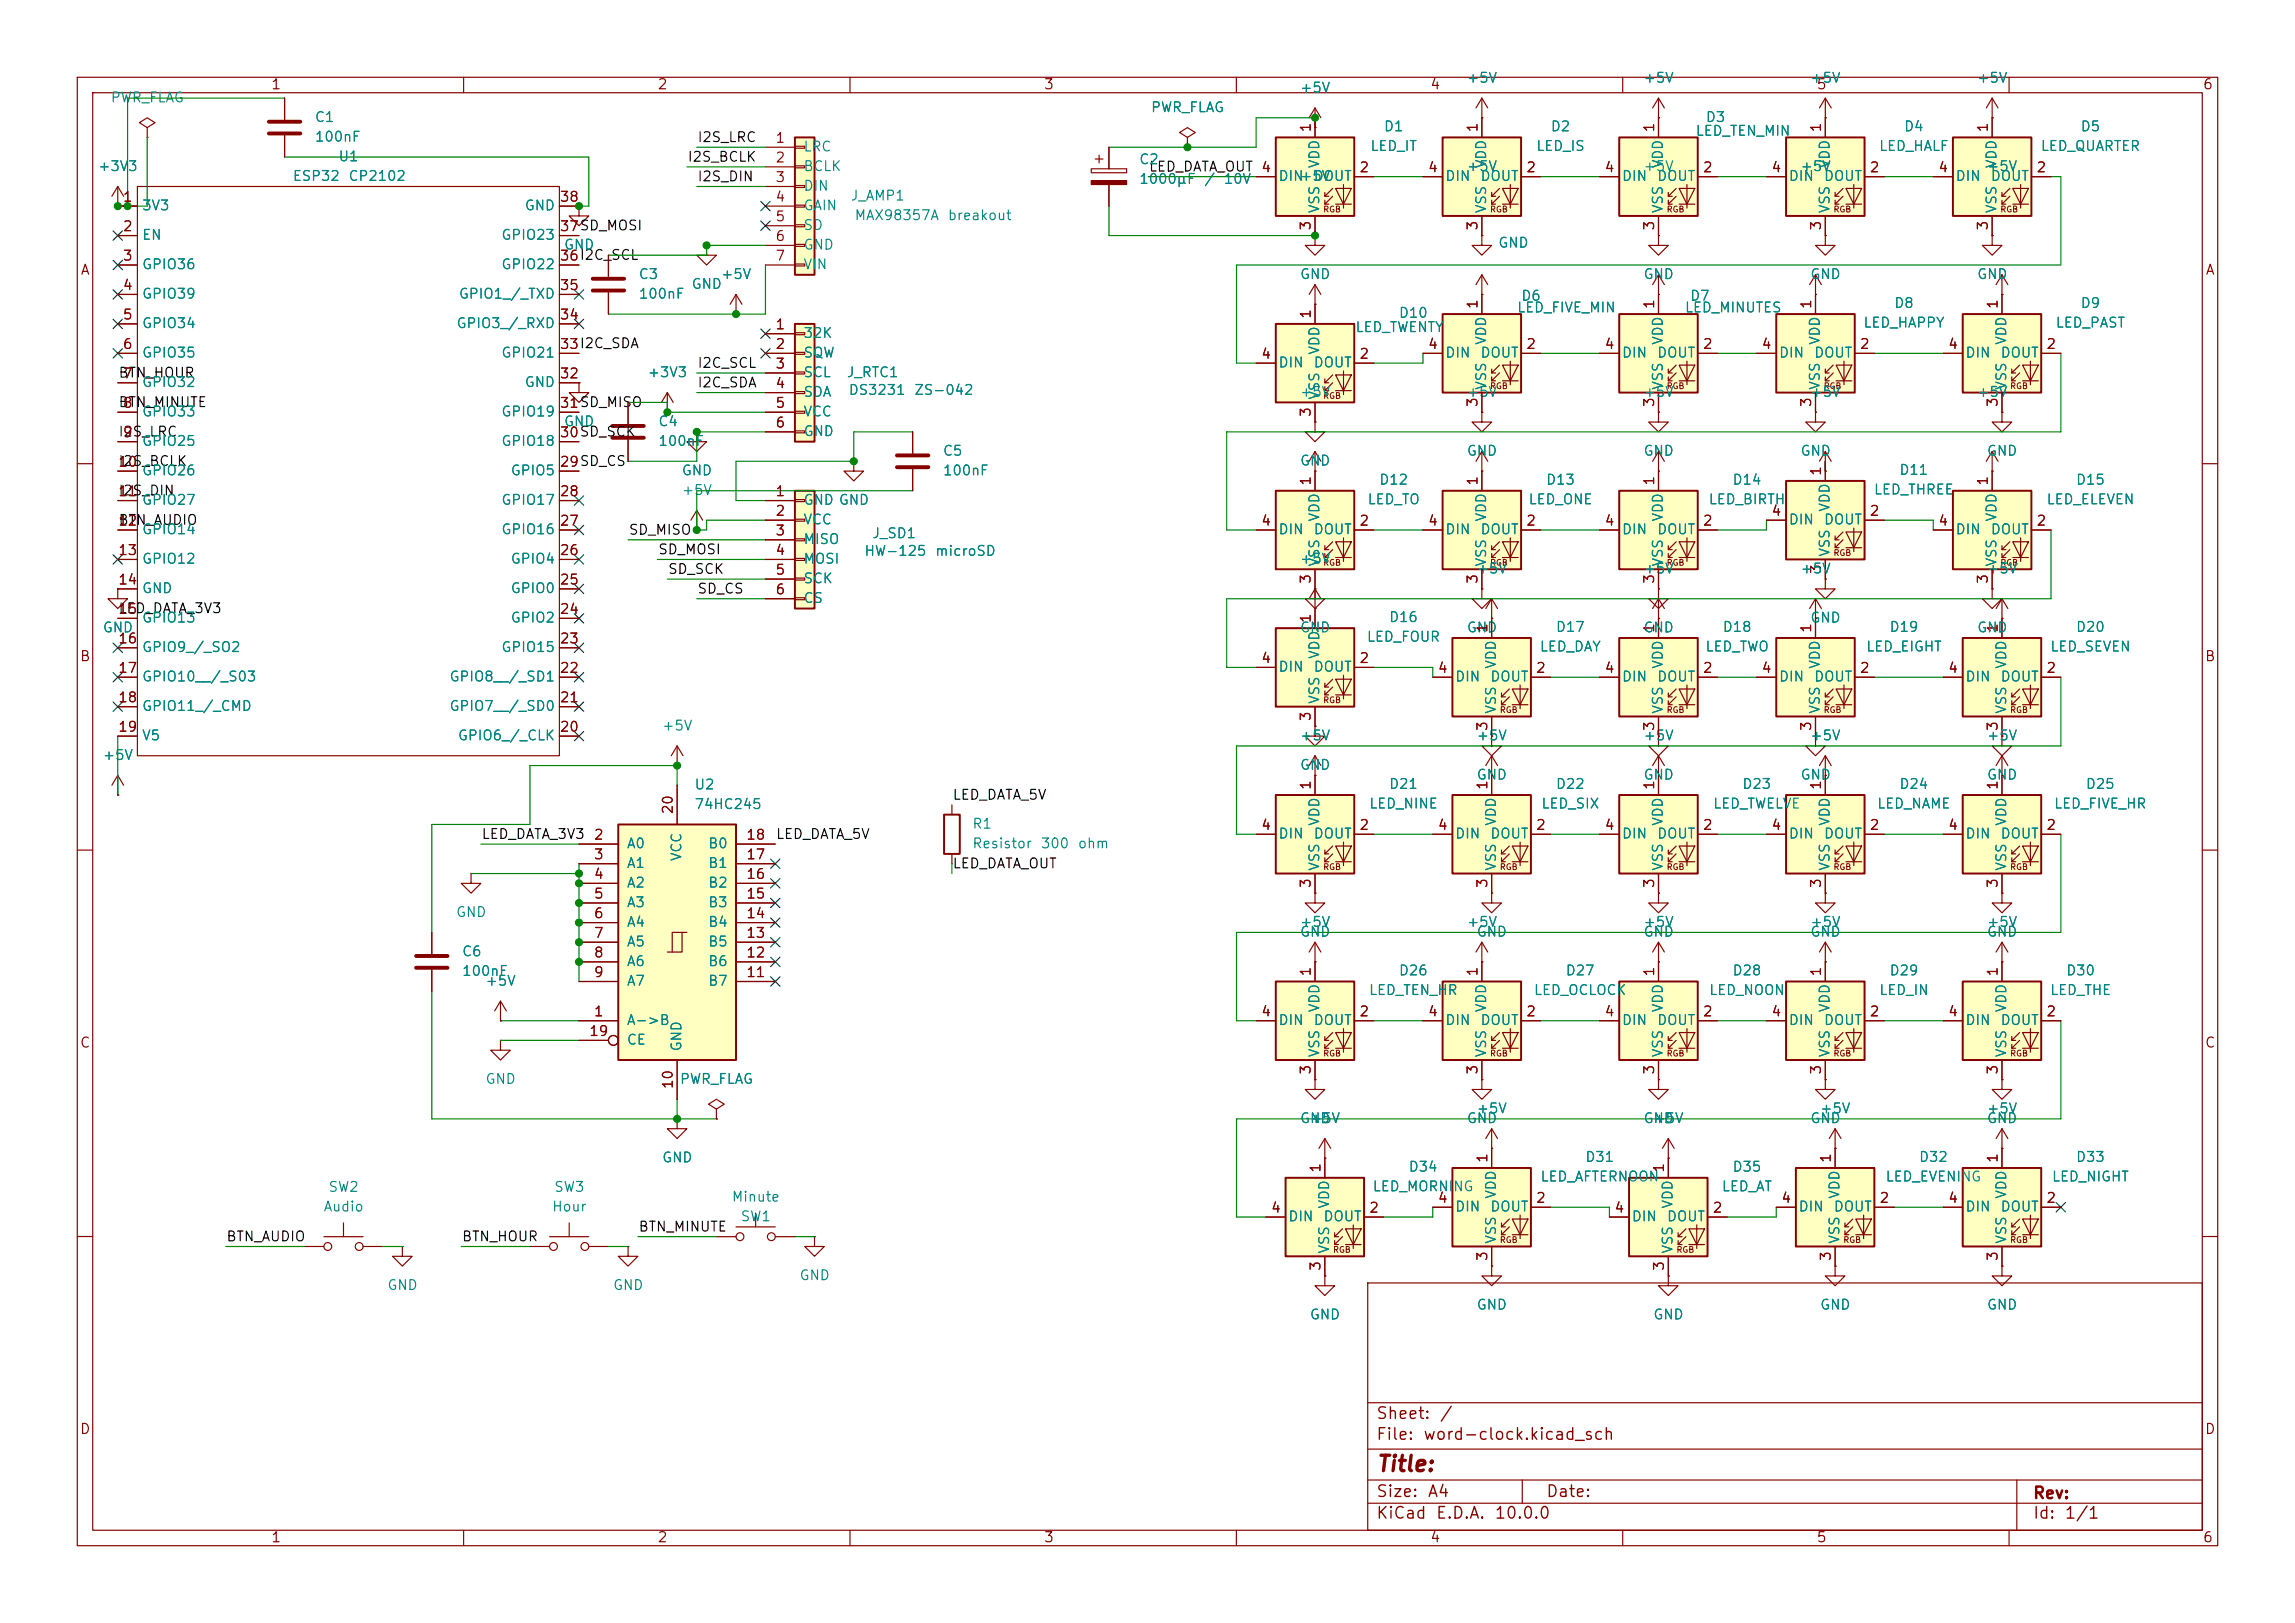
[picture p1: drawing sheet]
<svg xmlns="http://www.w3.org/2000/svg" width="297mm" height="210mm" viewBox="0 0 297 210" stroke-linecap="round" stroke-linejoin="round" font-family="sans-serif">
<defs><g id="words">
<text font-size="2" fill="#840000" x="178" y="190.9">Title:</text>
<g font-size="1.5" fill="#840000">
<text x="178" y="184">Sheet:</text>
<text x="186.2" y="184">/</text>
<text x="178" y="186.7">File:</text>
<text x="184.1" y="186.7">word-clock.kicad_sch</text>
<text x="178" y="196.9">KiCad</text>
<text x="178" y="194.1">Size:</text>
<text x="184.7" y="194.1">A4</text>
<text x="185.7" y="196.9">E.D.A.</text>
<text x="193.3" y="196.9">10.0.0</text>
<text x="200" y="194.1">Date:</text>
<text x="263" y="194.3">Rev:</text>
<text x="263" y="196.9">Id:</text>
<text x="267.1" y="196.9">1/1</text>
</g>
<g font-size="1.3" fill="#840000">
<text x="35" y="11.9">1</text>
<text x="85" y="11.9">2</text>
<text x="135" y="11.9">3</text>
<text x="185" y="11.9">4</text>
<text x="235" y="11.9">5</text>
<text x="285" y="11.9">6</text>
<text x="169.9" y="17.2" transform="rotate(-90 169.9 17.2)">1</text>
<text x="191.5" y="17.2" transform="rotate(-90 191.5 17.2)">1</text>
<text x="214.4" y="17.2" transform="rotate(-90 214.4 17.2)">1</text>
<text x="236" y="17.2" transform="rotate(-90 236 17.2)">1</text>
<text x="257.6" y="17.2" transform="rotate(-90 257.6 17.2)">1</text>
<text x="100.3" y="18.8">1</text>
<text x="100.3" y="21.3">2</text>
<text x="100.3" y="23.9">3</text>
<text x="163.1" y="22.6">4</text>
<text x="175.8" y="22.6">2</text>
<text x="184.7" y="22.6">4</text>
<text x="197.4" y="22.6">2</text>
<text x="207.6" y="22.6">4</text>
<text x="220.3" y="22.6">2</text>
<text x="229.2" y="22.6">4</text>
<text x="241.9" y="22.6">2</text>
<text x="250.8" y="22.6">4</text>
<text x="263.5" y="22.6">2</text>
<text x="15.8" y="26.4">1</text>
<text x="72.3" y="26.4">38</text>
<text x="100.3" y="26.4">4</text>
<text x="100.3" y="29">5</text>
<text x="169.9" y="29.9" transform="rotate(-90 169.9 29.9)">3</text>
<text x="191.5" y="29.9" transform="rotate(-90 191.5 29.9)">3</text>
<text x="214.4" y="29.9" transform="rotate(-90 214.4 29.9)">3</text>
<text x="236" y="29.9" transform="rotate(-90 236 29.9)">3</text>
<text x="257.6" y="29.9" transform="rotate(-90 257.6 29.9)">3</text>
<text x="10.3" y="35.9">A</text>
<text x="15.8" y="30.2">2</text>
<text x="15.8" y="34">3</text>
<text x="72.3" y="34">36I2C_SCL</text>
<text x="72.3" y="30.2">37SD_MOSI</text>
<text x="72.3" y="34">36</text>
<text x="72.3" y="30.2">37</text>
<text x="100.3" y="31.5">6</text>
<text x="100.3" y="34">7</text>
<text x="285.3" y="35.9">A</text>
<text x="15.8" y="37.8">4</text>
<text x="15.8" y="41.7">5</text>
<text x="72.3" y="41.7">34</text>
<text x="72.3" y="37.8">35</text>
<text x="169.9" y="41.3" transform="rotate(-90 169.9 41.3)">1</text>
<text x="191.5" y="40.1" transform="rotate(-90 191.5 40.1)">1</text>
<text x="214.4" y="40.1" transform="rotate(-90 214.4 40.1)">1</text>
<text x="234.7" y="40.1" transform="rotate(-90 234.7 40.1)">1</text>
<text x="258.8" y="40.1" transform="rotate(-90 258.8 40.1)">1</text>
<text x="15.8" y="45.5">6</text>
<text x="72.3" y="45.5">33I2C_SDA</text>
<text x="72.3" y="45.5">33</text>
<text x="100.3" y="42.9">1</text>
<text x="100.3" y="45.5">2</text>
<text x="163.1" y="46.7">4</text>
<text x="175.8" y="46.7">2</text>
<text x="184.7" y="45.5">4</text>
<text x="197.4" y="45.5">2</text>
<text x="207.6" y="45.5">4</text>
<text x="220.3" y="45.5">2</text>
<text x="227.9" y="45.5">4</text>
<text x="240.6" y="45.5">2</text>
<text x="252" y="45.5">4</text>
<text x="264.7" y="45.5">2</text>
<text x="15.8" y="49.3">7</text>
<text x="15.8" y="53.1">8</text>
<text x="72.3" y="53.1">31SD_MISO</text>
<text x="72.3" y="49.3">32</text>
<text x="72.3" y="53.1">31</text>
<text x="100.3" y="48">3</text>
<text x="100.3" y="50.5">4</text>
<text x="100.3" y="53.1">5</text>
<text x="191.5" y="52.8" transform="rotate(-90 191.5 52.8)">3</text>
<text x="214.4" y="52.8" transform="rotate(-90 214.4 52.8)">3</text>
<text x="234.7" y="52.8" transform="rotate(-90 234.7 52.8)">3</text>
<text x="258.8" y="52.8" transform="rotate(-90 258.8 52.8)">3</text>
<text x="15.8" y="56.9">9</text>
<text x="72.3" y="56.9">30SD_SCK</text>
<text x="72.3" y="56.9">30</text>
<text x="100.3" y="55.6">6</text>
<text x="169.9" y="54" transform="rotate(-90 169.9 54)">3</text>
<text x="15.2" y="60.7">10</text>
<text x="15.2" y="64.5">11</text>
<text x="72.3" y="64.5">28</text>
<text x="72.3" y="60.7">29SD_CS</text>
<text x="72.3" y="60.7">29</text>
<text x="100.3" y="64.5">1</text>
<text x="169.9" y="62.9" transform="rotate(-90 169.9 62.9)">1</text>
<text x="191.5" y="62.9" transform="rotate(-90 191.5 62.9)">1</text>
<text x="214.4" y="62.9" transform="rotate(-90 214.4 62.9)">1</text>
<text x="236" y="61.7" transform="rotate(-90 236 61.7)">1</text>
<text x="257.6" y="62.9" transform="rotate(-90 257.6 62.9)">1</text>
<text x="15.2" y="68.3">12</text>
<text x="72.3" y="68.3">27</text>
<text x="100.3" y="67.1">2</text>
<text x="100.3" y="69.6">3</text>
<text x="163.1" y="68.3">4</text>
<text x="175.8" y="68.3">2</text>
<text x="184.7" y="68.3">4</text>
<text x="197.4" y="68.3">2</text>
<text x="207.6" y="68.3">4</text>
<text x="220.3" y="68.3">2</text>
<text x="229.2" y="67.1">4</text>
<text x="241.9" y="67.1">2</text>
<text x="250.8" y="68.3">4</text>
<text x="263.5" y="68.3">2</text>
<text x="15.2" y="72.1">13</text>
<text x="15.2" y="75.9">14</text>
<text x="72.3" y="75.9">25</text>
<text x="72.3" y="72.1">26</text>
<text x="100.3" y="72.1">4</text>
<text x="100.3" y="74.7">5</text>
<text x="100.3" y="77.2">6</text>
<text x="169.9" y="75.6" transform="rotate(-90 169.9 75.6)">3</text>
<text x="191.5" y="75.6" transform="rotate(-90 191.5 75.6)">3</text>
<text x="214.4" y="75.6" transform="rotate(-90 214.4 75.6)">3</text>
<text x="236" y="74.4" transform="rotate(-90 236 74.4)">3</text>
<text x="257.6" y="75.6" transform="rotate(-90 257.6 75.6)">3</text>
<text x="15.2" y="79.8">15</text>
<text x="15.2" y="83.6">16</text>
<text x="72.3" y="83.6">23</text>
<text x="72.3" y="79.8">24</text>
<text x="169.9" y="80.7" transform="rotate(-90 169.9 80.7)">1</text>
<text x="192.8" y="82" transform="rotate(-90 192.8 82)">1</text>
<text x="214.4" y="82" transform="rotate(-90 214.4 82)">1</text>
<text x="234.7" y="82" transform="rotate(-90 234.7 82)">1</text>
<text x="258.8" y="82" transform="rotate(-90 258.8 82)">1</text>
<text x="10.3" y="85.9">B</text>
<text x="15.2" y="87.4">17</text>
<text x="72.3" y="87.4">22</text>
<text x="163.1" y="86.1">4</text>
<text x="175.8" y="86.1">2</text>
<text x="186" y="87.4">4</text>
<text x="198.7" y="87.4">2</text>
<text x="207.6" y="87.4">4</text>
<text x="220.3" y="87.4">2</text>
<text x="227.9" y="87.4">4</text>
<text x="240.6" y="87.4">2</text>
<text x="252" y="87.4">4</text>
<text x="264.7" y="87.4">2</text>
<text x="285.3" y="85.9">B</text>
<text x="15.2" y="91.2">18</text>
<text x="15.2" y="95">19</text>
<text x="72.3" y="95">20</text>
<text x="72.3" y="91.2">21</text>
<text x="169.9" y="93.4" transform="rotate(-90 169.9 93.4)">3</text>
<text x="192.8" y="94.7" transform="rotate(-90 192.8 94.7)">3</text>
<text x="214.4" y="94.7" transform="rotate(-90 214.4 94.7)">3</text>
<text x="234.7" y="94.7" transform="rotate(-90 234.7 94.7)">3</text>
<text x="258.8" y="94.7" transform="rotate(-90 258.8 94.7)">3</text>
<text x="87.4" y="105.5" transform="rotate(-90 87.4 105.5)">20</text>
<text x="163.1" y="107.7">4</text>
<text x="169.9" y="102.3" transform="rotate(-90 169.9 102.3)">1</text>
<text x="175.8" y="107.7">2</text>
<text x="186" y="107.7">4</text>
<text x="192.8" y="102.3" transform="rotate(-90 192.8 102.3)">1</text>
<text x="198.7" y="107.7">2</text>
<text x="207.6" y="107.7">4</text>
<text x="214.4" y="102.3" transform="rotate(-90 214.4 102.3)">1</text>
<text x="220.3" y="107.7">2</text>
<text x="229.2" y="107.7">4</text>
<text x="236" y="102.3" transform="rotate(-90 236 102.3)">1</text>
<text x="241.9" y="107.7">2</text>
<text x="252" y="107.7">4</text>
<text x="258.8" y="102.3" transform="rotate(-90 258.8 102.3)">1</text>
<text x="264.7" y="107.7">2</text>
<text x="76.8" y="109">2</text>
<text x="76.8" y="111.5">3</text>
<text x="96.5" y="111.5">17</text>
<text x="96.5" y="109">18</text>
<text x="76.8" y="114">4</text>
<text x="76.8" y="116.6">5</text>
<text x="76.8" y="119.1">6</text>
<text x="96.5" y="119.1">14</text>
<text x="96.5" y="116.6">15</text>
<text x="96.5" y="114">16</text>
<text x="169.9" y="115" transform="rotate(-90 169.9 115)">3</text>
<text x="192.8" y="115" transform="rotate(-90 192.8 115)">3</text>
<text x="214.4" y="115" transform="rotate(-90 214.4 115)">3</text>
<text x="236" y="115" transform="rotate(-90 236 115)">3</text>
<text x="258.8" y="115" transform="rotate(-90 258.8 115)">3</text>
<text x="76.8" y="121.7">7</text>
<text x="76.8" y="124.2">8</text>
<text x="96.5" y="124.2">12</text>
<text x="96.5" y="121.7">13</text>
<text x="76.8" y="131.8">1</text>
<text x="76.8" y="126.7">9</text>
<text x="96.5" y="126.7">11</text>
<text x="163.1" y="131.8">4</text>
<text x="169.9" y="126.4" transform="rotate(-90 169.9 126.4)">1</text>
<text x="175.8" y="131.8">2</text>
<text x="184.7" y="131.8">4</text>
<text x="191.5" y="126.4" transform="rotate(-90 191.5 126.4)">1</text>
<text x="197.4" y="131.8">2</text>
<text x="207.6" y="131.8">4</text>
<text x="214.4" y="126.4" transform="rotate(-90 214.4 126.4)">1</text>
<text x="220.3" y="131.8">2</text>
<text x="229.2" y="131.8">4</text>
<text x="236" y="126.4" transform="rotate(-90 236 126.4)">1</text>
<text x="241.9" y="131.8">2</text>
<text x="252" y="131.8">4</text>
<text x="258.8" y="126.4" transform="rotate(-90 258.8 126.4)">1</text>
<text x="264.7" y="131.8">2</text>
<text x="10.3" y="135.9">C</text>
<text x="76.2" y="134.4">19</text>
<text x="285.3" y="135.9">C</text>
<text x="87.4" y="141" transform="rotate(-90 87.4 141)">10</text>
<text x="169.9" y="139.1" transform="rotate(-90 169.9 139.1)">3</text>
<text x="191.5" y="139.1" transform="rotate(-90 191.5 139.1)">3</text>
<text x="214.4" y="139.1" transform="rotate(-90 214.4 139.1)">3</text>
<text x="236" y="139.1" transform="rotate(-90 236 139.1)">3</text>
<text x="258.8" y="139.1" transform="rotate(-90 258.8 139.1)">3</text>
<text x="171.2" y="151.8" transform="rotate(-90 171.2 151.8)">1</text>
<text x="186" y="156">4</text>
<text x="192.8" y="150.6" transform="rotate(-90 192.8 150.6)">1</text>
<text x="198.7" y="156">2</text>
<text x="215.6" y="151.8" transform="rotate(-90 215.6 151.8)">1</text>
<text x="230.4" y="156">4</text>
<text x="237.2" y="150.6" transform="rotate(-90 237.2 150.6)">1</text>
<text x="243.1" y="156">2</text>
<text x="252" y="156">4</text>
<text x="258.8" y="150.6" transform="rotate(-90 258.8 150.6)">1</text>
<text x="264.7" y="156">2</text>
<text x="164.4" y="157.2">4</text>
<text x="177.1" y="157.2">2</text>
<text x="208.8" y="157.2">4</text>
<text x="221.5" y="157.2">2</text>
<text x="171.2" y="164.5" transform="rotate(-90 171.2 164.5)">3</text>
<text x="192.8" y="163.3" transform="rotate(-90 192.8 163.3)">3</text>
<text x="215.6" y="164.5" transform="rotate(-90 215.6 164.5)">3</text>
<text x="237.2" y="163.3" transform="rotate(-90 237.2 163.3)">3</text>
<text x="258.8" y="163.3" transform="rotate(-90 258.8 163.3)">3</text>
<text x="10.3" y="185.9">D</text>
<text x="285.3" y="185.9">D</text>
<text x="35" y="199.9">1</text>
<text x="85" y="199.9">2</text>
<text x="135" y="199.9">3</text>
<text x="185" y="199.9">4</text>
<text x="235" y="199.9">5</text>
<text x="285" y="199.9">6</text>
</g>
<g font-size="1.3" fill="#008484">
<text x="189.7" y="11">+5V</text>
<text x="212.6" y="11">+5V</text>
<text x="234.2" y="11">+5V</text>
<text x="255.8" y="11">+5V</text>
<text x="14.2" y="13.6">PWR_FLAG</text>
<text x="40.6" y="16.1">C1</text>
<text x="148.9" y="14.8">PWR_FLAG</text>
<text x="168.1" y="12.3">+5V</text>
<text x="179" y="17.3">D1</text>
<text x="200.6" y="17.3">D2</text>
<text x="219.3" y="17.9">LED_TEN_MIN</text>
<text x="220.7" y="16.1">D3</text>
<text x="246.3" y="17.3">D4</text>
<text x="269.2" y="17.3">D5</text>
<text x="12.6" y="22.5">+3V3</text>
<text x="37.8" y="23.7">ESP32</text>
<text x="40.6" y="18.6">100nF</text>
<text x="43.7" y="21.2">U1</text>
<text x="45" y="23.7">CP2102</text>
<text x="103.9" y="19.9">LRC</text>
<text x="103.9" y="22.5">BCLK</text>
<text x="147.3" y="21.6">C2</text>
<text x="165.4" y="23.7">DIN+5V</text>
<text x="169.9" y="23.7">DOUT</text>
<text x="171" y="21.9" transform="rotate(-90 171 21.9)">VDD</text>
<text x="177.2" y="19.8">LED_IT</text>
<text x="186.9" y="23.7">DIN</text>
<text x="189.7" y="22.5">+5V</text>
<text x="191.5" y="23.7">DOUT</text>
<text x="192.6" y="21.9" transform="rotate(-90 192.6 21.9)">VDD</text>
<text x="198.7" y="19.8">LED_IS</text>
<text x="209.8" y="23.7">DIN</text>
<text x="212.6" y="22.5">+5V</text>
<text x="214.4" y="23.7">DOUT</text>
<text x="215.5" y="21.9" transform="rotate(-90 215.5 21.9)">VDD</text>
<text x="231.4" y="23.7">DIN</text>
<text x="232.9" y="22.5">+5V</text>
<text x="235.9" y="23.7">DOUT</text>
<text x="237.1" y="21.9" transform="rotate(-90 237.1 21.9)">VDD</text>
<text x="243.1" y="19.8">LED_HALF</text>
<text x="253" y="23.7">DIN</text>
<text x="257" y="22.5">+5V</text>
<text x="257.5" y="23.7">DOUT</text>
<text x="258.7" y="21.9" transform="rotate(-90 258.7 21.9)">VDD</text>
<text x="264" y="19.8">LED_QUARTER</text>
<text x="18.3" y="27.5">3V3</text>
<text x="67.8" y="27.5">GND</text>
<text x="103.9" y="25">DIN</text>
<text x="103.9" y="27.5">GAIN</text>
<text x="110" y="26.3">J_AMP1</text>
<text x="110.5" y="28.8">MAX98357A</text>
<text x="122.6" y="28.8">breakout</text>
<text x="147.3" y="24.1">1000µF</text>
<text x="155.8" y="24.1">/</text>
<text x="158.3" y="24.1">10V</text>
<text x="171" y="27.7" transform="rotate(-90 171 27.7)">VSS</text>
<text x="192.6" y="27.7" transform="rotate(-90 192.6 27.7)">VSS</text>
<text x="215.5" y="27.7" transform="rotate(-90 215.5 27.7)">VSS</text>
<text x="237.1" y="27.7" transform="rotate(-90 237.1 27.7)">VSS</text>
<text x="258.7" y="27.7" transform="rotate(-90 258.7 27.7)">VSS</text>
<text x="18.3" y="31.3">EN</text>
<text x="18.3" y="35.2">GPIO36</text>
<text x="64.8" y="35.2">GPIO22</text>
<text x="64.8" y="31.3">GPIO23</text>
<text x="72.9" y="32.6">GND</text>
<text x="103.9" y="30.1">SD</text>
<text x="103.9" y="32.6">GND</text>
<text x="103.9" y="35.2">VIN</text>
<text x="193.8" y="32.4">GND</text>
<text x="18.3" y="39">GPIO39</text>
<text x="59.3" y="39">GPIO1_/_TXD</text>
<text x="82.6" y="36.4">C3</text>
<text x="82.6" y="39">100nF</text>
<text x="89.4" y="37.7">GND</text>
<text x="93.2" y="36.4">+5V</text>
<text x="168.1" y="36.4">GND</text>
<text x="180.9" y="41.4">D10</text>
<text x="196.2" y="40.7">LED_FIVE_MIN</text>
<text x="196.8" y="39.2">D6</text>
<text x="212.6" y="36.4">GND</text>
<text x="218" y="40.7">LED_MINUTES</text>
<text x="218.6" y="39.2">D7</text>
<text x="234.2" y="36.4">GND</text>
<text x="245" y="40.2">D8</text>
<text x="255.8" y="36.4">GND</text>
<text x="269.2" y="40.2">D9</text>
<text x="18.3" y="42.8">GPIO34</text>
<text x="18.3" y="46.6">GPIO35</text>
<text x="59" y="42.8">GPIO3_/_RXD</text>
<text x="64.8" y="46.6">GPIO21</text>
<text x="103.9" y="44">32K</text>
<text x="103.9" y="46.6">SQW</text>
<text x="165.4" y="47.9">DIN</text>
<text x="169.9" y="47.9">DOUT</text>
<text x="171" y="46" transform="rotate(-90 171 46)">VDD</text>
<text x="175.3" y="43.3">LED_TWENTY</text>
<text x="186.9" y="46.6">DIN</text>
<text x="191.5" y="46.6">DOUT</text>
<text x="192.6" y="44.7" transform="rotate(-90 192.6 44.7)">VDD</text>
<text x="209.8" y="46.6">DIN</text>
<text x="214.4" y="46.6">DOUT</text>
<text x="215.5" y="44.7" transform="rotate(-90 215.5 44.7)">VDD</text>
<text x="230.1" y="46.6">DIN</text>
<text x="234.7" y="46.6">DOUT</text>
<text x="235.8" y="44.7" transform="rotate(-90 235.8 44.7)">VDD</text>
<text x="241" y="42.7">LED_HAPPY</text>
<text x="254.3" y="46.6">DIN</text>
<text x="258.8" y="46.6">DOUT</text>
<text x="259.9" y="44.7" transform="rotate(-90 259.9 44.7)">VDD</text>
<text x="265.9" y="42.7">LED_PAST</text>
<text x="18.3" y="50.4">GPIO32</text>
<text x="67.8" y="50.4">GND</text>
<text x="83.7" y="49.1">+3V3</text>
<text x="103.9" y="49.1">SCL</text>
<text x="103.9" y="51.7">SDA</text>
<text x="109.5" y="49.1">J_RTC1</text>
<text x="109.7" y="51.4">DS3231</text>
<text x="118.2" y="51.4">ZS-042</text>
<text x="168.1" y="51.7">+5V</text>
<text x="171" y="51.8" transform="rotate(-90 171 51.8)">VSS</text>
<text x="189.7" y="51.7">+5V</text>
<text x="192.6" y="50.5" transform="rotate(-90 192.6 50.5)">VSS</text>
<text x="212.6" y="51.7">+5V</text>
<text x="215.5" y="50.5" transform="rotate(-90 215.5 50.5)">VSS</text>
<text x="234.2" y="51.7">+5V</text>
<text x="235.8" y="50.5" transform="rotate(-90 235.8 50.5)">VSS</text>
<text x="255.8" y="51.7">+5V</text>
<text x="259.9" y="50.5" transform="rotate(-90 259.9 50.5)">VSS</text>
<text x="18.3" y="54.2">GPIO33</text>
<text x="18.3" y="58">GPIO25</text>
<text x="64.8" y="58">GPIO18</text>
<text x="64.8" y="54.2">GPIO19</text>
<text x="72.9" y="55.5">GND</text>
<text x="85.1" y="55.5">C4</text>
<text x="85.1" y="58">100nF</text>
<text x="103.9" y="54.2">VCC</text>
<text x="103.9" y="56.7">GND</text>
<text x="121.9" y="59.3">C5</text>
<text x="189.7" y="59.3">GND</text>
<text x="212.6" y="59.3">GND</text>
<text x="232.9" y="59.3">GND</text>
<text x="257" y="59.3">GND</text>
<text x="18.3" y="61.8">GPIO26</text>
<text x="18.3" y="65.6">GPIO27</text>
<text x="64.8" y="65.6">GPIO17</text>
<text x="66" y="61.8">GPIO5</text>
<text x="88.1" y="61.8">GND</text>
<text x="88.1" y="64.4">+5V</text>
<text x="103.9" y="65.6">GND GND</text>
<text x="121.9" y="61.8">100nF</text>
<text x="168.1" y="60.6">GND</text>
<text x="176.9" y="65.6">LED_TO</text>
<text x="178.4" y="63">D12</text>
<text x="197.7" y="65.6">LED_ONE</text>
<text x="200" y="63">D13</text>
<text x="221" y="65.6">LED_BIRTH</text>
<text x="224.1" y="63">D14</text>
<text x="242.4" y="64.3">LED_THREE</text>
<text x="245.7" y="61.8">D11</text>
<text x="264.8" y="65.6">LED_ELEVEN</text>
<text x="268.6" y="63">D15</text>
<text x="18.3" y="69.4">GPIO14</text>
<text x="64.8" y="69.4">GPIO16</text>
<text x="103.9" y="68.2">VCC</text>
<text x="103.9" y="70.7">MISO</text>
<text x="112.8" y="70">J_SD1</text>
<text x="165.4" y="69.4">DIN</text>
<text x="169.9" y="69.4">DOUT</text>
<text x="171" y="67.6" transform="rotate(-90 171 67.6)">VDD</text>
<text x="186.9" y="69.4">DIN</text>
<text x="191.5" y="69.4">DOUT</text>
<text x="192.6" y="67.6" transform="rotate(-90 192.6 67.6)">VDD</text>
<text x="209.8" y="69.4">DIN</text>
<text x="214.4" y="69.4">DOUT</text>
<text x="215.5" y="67.6" transform="rotate(-90 215.5 67.6)">VDD</text>
<text x="231.4" y="68.2">DIN</text>
<text x="235.9" y="68.2">DOUT</text>
<text x="237.1" y="66.3" transform="rotate(-90 237.1 66.3)">VDD</text>
<text x="253" y="69.4">DIN</text>
<text x="257.5" y="69.4">DOUT</text>
<text x="258.7" y="67.6" transform="rotate(-90 258.7 67.6)">VDD</text>
<text x="18.3" y="73.3">GPIO12</text>
<text x="18.3" y="77.1">GND</text>
<text x="66" y="77.1">GPIO0</text>
<text x="66" y="73.3">GPIO4</text>
<text x="103.9" y="73.3">MOSI</text>
<text x="103.9" y="75.8">SCK</text>
<text x="111.8" y="72.2">HW-125</text>
<text x="120.9" y="72.2">microSD</text>
<text x="168.1" y="73.3">+5V</text>
<text x="171" y="73.4" transform="rotate(-90 171 73.4)">VSS</text>
<text x="191" y="74.5">+5V</text>
<text x="192.6" y="73.4" transform="rotate(-90 192.6 73.4)">VSS</text>
<text x="212.6" y="74.5">+5V</text>
<text x="215.5" y="73.4" transform="rotate(-90 215.5 73.4)">VSS</text>
<text x="232.9" y="74.5">+5V</text>
<text x="237.1" y="72.1" transform="rotate(-90 237.1 72.1)">VSS</text>
<text x="257" y="74.5">+5V</text>
<text x="258.7" y="73.4" transform="rotate(-90 258.7 73.4)">VSS</text>
<text x="13.2" y="82.1">GND</text>
<text x="18.3" y="80.9">GPIO13</text>
<text x="66" y="80.9">GPIO2</text>
<text x="103.9" y="78.3">CS</text>
<text x="168.1" y="82.1">GND</text>
<text x="176.8" y="83.3">LED_FOUR</text>
<text x="179.7" y="80.8">D16</text>
<text x="189.7" y="82.1">GND</text>
<text x="201.3" y="82.1">D17</text>
<text x="212.6" y="82.1">GND</text>
<text x="222.8" y="82.1">D18</text>
<text x="234.2" y="80.9">GND</text>
<text x="244.4" y="82.1">D19</text>
<text x="255.8" y="82.1">GND</text>
<text x="268.6" y="82.1">D20</text>
<text x="18.3" y="84.7">GPIO9_/_SO2</text>
<text x="18.3" y="88.5">GPIO10__/_S03</text>
<text x="58.1" y="88.5">GPIO8__/_SD1</text>
<text x="64.8" y="84.7">GPIO15</text>
<text x="165.4" y="87.2">DIN</text>
<text x="169.9" y="87.2">DOUT</text>
<text x="171" y="85.4" transform="rotate(-90 171 85.4)">VDD</text>
<text x="188.2" y="88.5">DIN</text>
<text x="192.8" y="88.5">DOUT</text>
<text x="193.9" y="86.6" transform="rotate(-90 193.9 86.6)">VDD</text>
<text x="199.2" y="84.6">LED_DAY</text>
<text x="209.8" y="88.5">DIN</text>
<text x="214.4" y="88.5">DOUT</text>
<text x="215.5" y="86.6" transform="rotate(-90 215.5 86.6)">VDD</text>
<text x="220.6" y="84.6">LED_TWO</text>
<text x="230.1" y="88.5">DIN</text>
<text x="234.7" y="88.5">DOUT</text>
<text x="235.8" y="86.6" transform="rotate(-90 235.8 86.6)">VDD</text>
<text x="241.4" y="84.6">LED_EIGHT</text>
<text x="254.3" y="88.5">DIN</text>
<text x="258.8" y="88.5">DOUT</text>
<text x="259.9" y="86.6" transform="rotate(-90 259.9 86.6)">VDD</text>
<text x="265.2" y="84.6">LED_SEVEN</text>
<text x="18.3" y="92.3">GPIO11_/_CMD</text>
<text x="58.1" y="92.3">GPIO7__/_SD0</text>
<text x="85.6" y="94.8">+5V</text>
<text x="171" y="91.2" transform="rotate(-90 171 91.2)">VSS</text>
<text x="193.9" y="92.5" transform="rotate(-90 193.9 92.5)">VSS</text>
<text x="215.5" y="92.5" transform="rotate(-90 215.5 92.5)">VSS</text>
<text x="235.8" y="92.5" transform="rotate(-90 235.8 92.5)">VSS</text>
<text x="259.9" y="92.5" transform="rotate(-90 259.9 92.5)">VSS</text>
<text x="13.2" y="98.7">+5V</text>
<text x="18.3" y="96.1">V5</text>
<text x="59.2" y="96.1">GPIO6_/_CLK</text>
<text x="168.1" y="96.1">+5V</text>
<text x="168.1" y="99.9">GND</text>
<text x="191" y="96.1">+5V</text>
<text x="191" y="101.2">GND</text>
<text x="212.6" y="101.2">GND</text>
<text x="212.6" y="96.1">+5V</text>
<text x="232.9" y="101.2">GND</text>
<text x="234.2" y="96.1">+5V</text>
<text x="257" y="96.1">+5V</text>
<text x="257" y="101.2">GND</text>
<text x="89.8" y="102.5">U2</text>
<text x="89.8" y="105">74HC245</text>
<text x="125.7" y="107.5">R1</text>
<text x="171" y="107" transform="rotate(-90 171 107)">VDD</text>
<text x="177.1" y="104.9">LED_NINE</text>
<text x="179.7" y="102.4">D21</text>
<text x="193.9" y="107" transform="rotate(-90 193.9 107)">VDD</text>
<text x="199.4" y="104.9">LED_SIX</text>
<text x="201.3" y="102.4">D22</text>
<text x="215.5" y="107" transform="rotate(-90 215.5 107)">VDD</text>
<text x="221.6" y="104.9">LED_TWELVE</text>
<text x="225.4" y="102.4">D23</text>
<text x="237.1" y="107" transform="rotate(-90 237.1 107)">VDD</text>
<text x="242.8" y="104.9">LED_NAME</text>
<text x="245.7" y="102.4">D24</text>
<text x="259.9" y="107" transform="rotate(-90 259.9 107)">VDD</text>
<text x="265.7" y="104.9">LED_FIVE_HR</text>
<text x="269.8" y="102.4">D25</text>
<text x="81" y="110.1">A0</text>
<text x="81" y="112.6">A1</text>
<text x="88.5" y="111.5" transform="rotate(-90 88.5 111.5)">VCC</text>
<text x="91.6" y="112.6">B1</text>
<text x="91.6" y="110.1">B0</text>
<text x="125.7" y="110.1">Resistor</text>
<text x="134.6" y="110.1">300</text>
<text x="139.4" y="110.1">ohm</text>
<text x="165.4" y="108.8">DIN</text>
<text x="169.9" y="108.8">DOUT</text>
<text x="171" y="112.8" transform="rotate(-90 171 112.8)">VSS</text>
<text x="188.2" y="108.8">DIN</text>
<text x="192.8" y="108.8">DOUT</text>
<text x="193.9" y="112.8" transform="rotate(-90 193.9 112.8)">VSS</text>
<text x="209.8" y="108.8">DIN</text>
<text x="214.4" y="108.8">DOUT</text>
<text x="215.5" y="112.8" transform="rotate(-90 215.5 112.8)">VSS</text>
<text x="231.4" y="108.8">DIN</text>
<text x="235.9" y="108.8">DOUT</text>
<text x="237.1" y="112.8" transform="rotate(-90 237.1 112.8)">VSS</text>
<text x="254.3" y="108.8">DIN</text>
<text x="258.8" y="108.8">DOUT</text>
<text x="259.9" y="112.8" transform="rotate(-90 259.9 112.8)">VSS</text>
<text x="58.9" y="119">GND</text>
<text x="81" y="115.2">A2</text>
<text x="81" y="117.7">A3</text>
<text x="91.6" y="117.7">B3</text>
<text x="91.6" y="115.2">B2</text>
<text x="59.7" y="124.1">C6</text>
<text x="81" y="120.2">A4</text>
<text x="81" y="122.8">A5</text>
<text x="81" y="125.3">A6</text>
<text x="91.6" y="125.3">B6</text>
<text x="91.6" y="122.8">B5</text>
<text x="91.6" y="120.2">B4</text>
<text x="168.1" y="120.2">+5V</text>
<text x="168.1" y="121.5">GND</text>
<text x="189.7" y="120.2">+5V</text>
<text x="191" y="121.5">GND</text>
<text x="212.6" y="121.5">GND</text>
<text x="212.6" y="120.2">+5V</text>
<text x="234.2" y="120.2">+5V</text>
<text x="234.2" y="121.5">GND</text>
<text x="257" y="121.5">GND</text>
<text x="257" y="120.2">+5V</text>
<text x="59.7" y="126.6">100nF</text>
<text x="62.7" y="127.9">+5V</text>
<text x="81" y="127.9">A7</text>
<text x="91.6" y="127.9">B7</text>
<text x="171" y="131.1" transform="rotate(-90 171 131.1)">VDD</text>
<text x="177.1" y="129.1">LED_TEN_HR</text>
<text x="180.9" y="126.5">D26</text>
<text x="192.6" y="131.1" transform="rotate(-90 192.6 131.1)">VDD</text>
<text x="198.4" y="129.1">LED_OCLOCK</text>
<text x="202.5" y="126.5">D27</text>
<text x="215.5" y="131.1" transform="rotate(-90 215.5 131.1)">VDD</text>
<text x="221.1" y="129.1">LED_NOON</text>
<text x="224.1" y="126.5">D28</text>
<text x="237.1" y="131.1" transform="rotate(-90 237.1 131.1)">VDD</text>
<text x="243.1" y="129.1">LED_IN</text>
<text x="244.4" y="126.5">D29</text>
<text x="259.9" y="131.1" transform="rotate(-90 259.9 131.1)">VDD</text>
<text x="265.2" y="129.1">LED_THE</text>
<text x="267.3" y="126.5">D30</text>
<text x="81" y="132.9">A-&gt;B</text>
<text x="81" y="135.5">CE</text>
<text x="88.5" y="136.1" transform="rotate(-90 88.5 136.1)">GND</text>
<text x="165.4" y="132.9">DIN</text>
<text x="169.9" y="132.9">DOUT</text>
<text x="171" y="136.9" transform="rotate(-90 171 136.9)">VSS</text>
<text x="186.9" y="132.9">DIN</text>
<text x="191.5" y="132.9">DOUT</text>
<text x="192.6" y="136.9" transform="rotate(-90 192.6 136.9)">VSS</text>
<text x="209.8" y="132.9">DIN</text>
<text x="214.4" y="132.9">DOUT</text>
<text x="215.5" y="136.9" transform="rotate(-90 215.5 136.9)">VSS</text>
<text x="231.4" y="132.9">DIN</text>
<text x="235.9" y="132.9">DOUT</text>
<text x="237.1" y="136.9" transform="rotate(-90 237.1 136.9)">VSS</text>
<text x="254.3" y="132.9">DIN</text>
<text x="258.8" y="132.9">DOUT</text>
<text x="259.9" y="136.9" transform="rotate(-90 259.9 136.9)">VSS</text>
<text x="62.7" y="140.6">GND</text>
<text x="87.9" y="140.6">PWR_FLAG</text>
<text x="168.1" y="145.6">GND</text>
<text x="169.4" y="145.6">+5V</text>
<text x="189.7" y="145.6">GND</text>
<text x="191" y="144.4">+5V</text>
<text x="212.6" y="145.6">GND</text>
<text x="213.9" y="145.6">+5V</text>
<text x="234.2" y="145.6">GND</text>
<text x="235.5" y="144.4">+5V</text>
<text x="257" y="145.6">GND</text>
<text x="257" y="144.4">+5V</text>
<text x="42.4" y="154.5">SW2</text>
<text x="71.6" y="154.5">SW3</text>
<text x="85.6" y="150.7">GND</text>
<text x="94.6" y="155.8">Minute</text>
<text x="177.5" y="154.5">LED_MORNING</text>
<text x="182.2" y="151.9">D34</text>
<text x="193.9" y="155.2" transform="rotate(-90 193.9 155.2)">VDD</text>
<text x="199.3" y="153.2">LED_AFTERNOON</text>
<text x="205.1" y="150.7">D31</text>
<text x="222.7" y="154.5">LED_AT</text>
<text x="224.1" y="151.9">D35</text>
<text x="238.4" y="155.2" transform="rotate(-90 238.4 155.2)">VDD</text>
<text x="243.9" y="153.2">LED_EVENING</text>
<text x="248.2" y="150.7">D32</text>
<text x="259.9" y="155.2" transform="rotate(-90 259.9 155.2)">VDD</text>
<text x="265.4" y="153.2">LED_NIGHT</text>
<text x="268.6" y="150.7">D33</text>
<text x="41.8" y="157.1">Audio</text>
<text x="71.4" y="157.1">Hour</text>
<text x="95.8" y="158.3">SW1</text>
<text x="166.6" y="158.3">DIN</text>
<text x="171.2" y="158.3">DOUT</text>
<text x="172.3" y="156.5" transform="rotate(-90 172.3 156.5)">VDD</text>
<text x="188.2" y="157.1">DIN</text>
<text x="192.8" y="157.1">DOUT</text>
<text x="193.9" y="161" transform="rotate(-90 193.9 161)">VSS</text>
<text x="211.1" y="158.3">DIN</text>
<text x="215.6" y="158.3">DOUT</text>
<text x="216.8" y="156.5" transform="rotate(-90 216.8 156.5)">VDD</text>
<text x="232.7" y="157.1">DIN</text>
<text x="237.2" y="157.1">DOUT</text>
<text x="238.4" y="161" transform="rotate(-90 238.4 161)">VSS</text>
<text x="254.3" y="157.1">DIN</text>
<text x="258.8" y="157.1">DOUT</text>
<text x="259.9" y="161" transform="rotate(-90 259.9 161)">VSS</text>
<text x="50" y="167.2">GND</text>
<text x="79.2" y="167.2">GND</text>
<text x="103.4" y="166">GND</text>
<text x="172.3" y="162.3" transform="rotate(-90 172.3 162.3)">VSS</text>
<text x="216.8" y="162.3" transform="rotate(-90 216.8 162.3)">VSS</text>
<text x="169.4" y="171">GND</text>
<text x="191" y="169.8">GND</text>
<text x="213.9" y="171">GND</text>
<text x="235.5" y="169.8">GND</text>
<text x="257" y="169.8">GND</text>
</g>
<g font-size="1.3">
<text x="88.9" y="21.2">I2S_BCLK</text>
<text x="90.2" y="23.8">I2S_DIN</text>
<text x="90.2" y="18.7">I2S_LRC</text>
<text x="148.6" y="22.5">LED_DATA_OUT</text>
<text x="90.2" y="47.9">I2C_SCL</text>
<text x="15.2" y="53">BTN_MINUTE</text>
<text x="15.2" y="49.2">BTN_HOUR</text>
<text x="90.2" y="50.5">I2C_SDA</text>
<text x="15.2" y="56.8">I2S_LRC</text>
<text x="15.2" y="64.4">I2S_DIN</text>
<text x="15.2" y="60.6">I2S_BCLK</text>
<text x="15.2" y="68.2">BTN_AUDIO</text>
<text x="81.3" y="69.5">SD_MISO</text>
<text x="85.1" y="72">SD_MOSI</text>
<text x="86.4" y="74.6">SD_SCK</text>
<text x="90.2" y="77.1">SD_CS</text>
<text x="15.2" y="79.7">LED_DATA_3V3</text>
<text x="123.2" y="103.8">LED_DATA_5V</text>
<text x="62.2" y="108.9">LED_DATA_3V3</text>
<text x="100.3" y="108.9">LED_DATA_5V</text>
<text x="123.2" y="112.7">LED_DATA_OUT</text>
<text x="29.2" y="160.9">BTN_AUDIO</text>
<text x="59.7" y="160.9">BTN_HOUR</text>
<text x="82.5" y="159.7">BTN_MINUTE</text>
</g>
<g font-size=".8" fill="#840000">
<text x="171.2" y="27.7">RGB</text>
<text x="192.8" y="27.7">RGB</text>
<text x="215.6" y="27.7">RGB</text>
<text x="237.2" y="27.7">RGB</text>
<text x="258.8" y="27.7">RGB</text>
<text x="171.2" y="51.8">RGB</text>
<text x="192.8" y="50.5">RGB</text>
<text x="215.6" y="50.5">RGB</text>
<text x="235.9" y="50.5">RGB</text>
<text x="260.1" y="50.5">RGB</text>
<text x="171.2" y="73.4">RGB</text>
<text x="192.8" y="73.4">RGB</text>
<text x="215.6" y="73.4">RGB</text>
<text x="237.2" y="72.1">RGB</text>
<text x="258.8" y="73.4">RGB</text>
<text x="171.2" y="91.2">RGB</text>
<text x="194" y="92.4">RGB</text>
<text x="215.6" y="92.4">RGB</text>
<text x="235.9" y="92.4">RGB</text>
<text x="260.1" y="92.4">RGB</text>
<text x="171.2" y="112.8">RGB</text>
<text x="194" y="112.8">RGB</text>
<text x="215.6" y="112.8">RGB</text>
<text x="237.2" y="112.8">RGB</text>
<text x="260.1" y="112.8">RGB</text>
<text x="171.2" y="136.9">RGB</text>
<text x="192.8" y="136.9">RGB</text>
<text x="215.6" y="136.9">RGB</text>
<text x="237.2" y="136.9">RGB</text>
<text x="260.1" y="136.9">RGB</text>
<text x="194" y="161">RGB</text>
<text x="238.5" y="161">RGB</text>
<text x="260.1" y="161">RGB</text>
<text x="172.4" y="162.3">RGB</text>
<text x="216.9" y="162.3">RGB</text>
</g>
</g></defs>
<g fill="none" stroke="#840000" stroke-width=".15">
<path d="M10 10h277v190h-277zM12 12h273v186h-273zM60 10v2M110 10v2M160 10v2M210 10v2M236.2 15.2h.1M236.2 12.7l-.7 1.3M236.2 12.7l.8 1.3M236.2 12.7v2.5M260 10v2M170.2 58.4l-.8 1.3"/>
<path d="M170.2 58.4l.7 1.3M170.2 58.4v2.6M10 60h2M170.2 61h.1M285 60h2M10 110h2M285 110h2M10 160h2M177 166h108v32h-108zM285 160h2M60 198v2M110 198v2"/>
<path d="M160 198v2M177 194.5h108M177 191.5h108M177 187.5h108M177 181.5h108M197 191.5v3M210 198v2M260 198v2M261 191.5v6.5"/>
</g>
<path d="M80 106.7h15.2v30.5h-15.2z" fill="#ffffc2"/>
<g fill="none" stroke="#840000" stroke-width=".15">
<path d="M74.9 109.2h5.1M74.9 111.8h5.1M74.9 114.3h5.1M74.9 116.8h5.1M74.9 119.4h5.1M87.6 101.6v5.1M95.2 109.2h5.1M95.2 111.8h5.1M95.2 114.3h5.1M95.2 116.8h5.1M95.2 119.4h5.1M74.9 132.1h5.1"/>
<path d="M74.9 121.9h5.1M74.9 124.5h5.1M74.9 127h5.1M74.9 134.6h3.8M87.6 137.2v5M88.3 120.7h-1.3v2.5M88.9 120.7h-.6v2.5h-1.9M95.2 121.9h5.1M95.2 124.5h5.1M95.2 127h5.1"/>
<circle cx="79.4" cy="134.6" r=".63"/>
</g>
<path d="M80 106.7h15.2v30.5h-15.2z" fill="none" stroke="#840000" stroke-width=".25"/>
<path d="M188 82.6h10.1v10.1h-10.1z" fill="#ffffc2"/>
<g fill="none" stroke="#840000" stroke-width=".15">
<path d="M214.6 38.1h.1M214.6 35.6l-.7 1.2M214.6 35.6l.8 1.2M214.6 35.6v2.5M185.4 87.6h2.6M193 80v2.6M193 92.7v2.6M194.3 90.2h.5M194.3 91.2h.5M195.3 89.2l-1 1v-.5M195.3 90.2l-1 1v-.5M195.7 89.2h2l-1 2z"/>
<path d="M195.7 91.2h2M196.7 88.6v3.1M198.1 87.6h2.6"/>
</g>
<path d="M188 82.6h10.1v10.1h-10.1z" fill="none" stroke="#840000" stroke-width=".25"/>
<path d="M165.1 63.5h10.2v10.2h-10.2z" fill="#ffffc2"/>
<g fill="none" stroke="#840000" stroke-width=".15">
<path d="M236.2 30.5v1.3h1.3l-1.3 1.2-1.3-1.2h1.3M236.2 30.5h.1M162.6 68.6h2.5M170.2 61v2.5M170.2 73.7v2.5M171.4 71.1h.6M171.4 72.1h.6M172.5 70.1l-1.1 1v-.5M172.5 71.1l-1.1 1v-.5M172.8 70.1h2.1l-1 2zM172.8 72.1h2.1M173.9 69.6v3"/>
<path d="M175.3 68.6h2.5M95.2 158.8h5.1M97.8 157v1.8M92.7 160h2.5M100.3 160h2.6"/>
<circle cx="95.8" cy="160" r=".51"/>
<circle cx="99.8" cy="160" r=".51"/>
</g>
<path d="M165.1 63.5h10.2v10.2h-10.2z" fill="none" stroke="#840000" stroke-width=".25"/>
<path d="M252.7 17.8h10.2v10.1h-10.2z" fill="#ffffc2"/>
<g fill="none" stroke="#840000" stroke-width=".15">
<path d="M36.8 12.7v2.8M36.8 17.5v2.8M257.8 15.2v2.6M250.2 22.9h2.5M257.8 27.9v2.6M259.1 38.1h.1M259.1 25.4h.5M259.1 26.4h.5M259.1 35.6l-.8 1.2M259.1 35.6l.7 1.2M259.1 35.6v2.5M260.1 24.4l-1 1v-.5"/>
<path d="M260.1 25.4l-1 1v-.5M260.5 24.4h2l-1 2zM260.5 26.4h2M261.5 23.9v3M262.9 22.9h2.5M81.3 52.1v2.8M81.3 56.9v2.8M90.2 55.9v1.3h1.2l-1.2 1.2-1.3-1.2h1.3M90.2 55.9h.1M110.5 59.7v1.3h1.3l-1.3 1.2-1.3-1.2h1.3M110.5 59.7h.1M170.2 78.7h.1"/>
<path d="M170.2 76.2v1.3h1.2l-1.2 1.2-1.3-1.2h1.3M170.2 76.2h.1M170.2 76.2l-.8 1.3M170.2 76.2l.7 1.3M170.2 76.2v2.5"/>
</g>
<path d="M252.7 17.8h10.2v10.1h-10.2z" fill="none" stroke="#840000" stroke-width=".25"/>
<path d="M34.8 15.7h4.1M34.8 17.3h4.1M79.2 55.1h4.1M79.2 56.6h4.1" fill="none" stroke="#840000" stroke-width=".51"/>
<path d="M165.1 81.3h10.2v10.1h-10.2z" fill="#ffffc2"/>
<path d="M170.2 78.7v2.6M162.6 86.4h2.5M170.2 91.4v2.6M171.4 88.9h.6M171.4 89.9h.6M172.5 87.9l-1.1 1v-.5M172.5 88.9l-1.1 1v-.5M172.8 87.9h2.1l-1 2zM172.8 89.9h2.1M173.9 87.4v3M175.3 86.4h2.5" fill="none" stroke="#840000" stroke-width=".15"/>
<path d="M165.1 81.3h10.2v10.1h-10.2z" fill="none" stroke="#840000" stroke-width=".25"/>
<path d="M186.7 63.5h10.1v10.2h-10.1z" fill="#ffffc2"/>
<g fill="none" stroke="#840000" stroke-width=".15">
<path d="M78.7 33v2.8M78.7 37.8v2.8M86.4 53.3h.1M86.4 50.8l-.8 1.3M86.4 50.8l.7 1.3M86.4 50.8v2.5M191.8 53.3v1.3h1.2l-1.2 1.3-1.3-1.3h1.3M191.8 53.3h.1M191.8 58.4v5.1M191.8 58.4l-.8 1.3M191.8 58.4l.7 1.3M184.1 68.6h2.6"/>
<path d="M191.8 61h.1M191.8 73.7v2.5M193 71.1h.5M193 72.1h.5M193 77.5l-.7 1.2M193 77.5l.8 1.2M193 77.5v2.5M194.1 70.1l-1.1 1v-.5M194.1 71.1l-1.1 1v-.5M194.4 70.1h2.1l-1 2zM194.4 72.1h2.1M195.5 69.6v3"/>
<path d="M196.8 68.6h2.6M193 80h.1"/>
</g>
<path d="M186.7 63.5h10.1v10.2h-10.1z" fill="none" stroke="#840000" stroke-width=".25"/>
<path d="M76.7 36.1h4.1M76.7 37.6h4.1" fill="none" stroke="#840000" stroke-width=".51"/>
<path d="M165.1 41.9h10.2v10.2h-10.2z" fill="#ffffc2"/>
<g fill="none" stroke="#840000" stroke-width=".15">
<path d="M170.2 39.4v2.5M191.8 30.5v1.3h1.2l-1.2 1.2-1.3-1.2h1.3M191.8 30.5h.1M162.6 47h2.5M170.2 52.1v2.5M171.4 49.5h.6M171.4 50.5h.6M172.5 48.5l-1.1 1v-.5M172.5 49.5l-1.1 1v-.5M172.8 48.5h2.1l-1 2zM172.8 50.5h2.1M173.9 48v3.1"/>
<path d="M175.3 47h2.5"/>
</g>
<path d="M165.1 41.9h10.2v10.2h-10.2z" fill="none" stroke="#840000" stroke-width=".25"/>
<path d="M186.7 17.8h10.1v10.1h-10.1z" fill="#ffffc2"/>
<g fill="none" stroke="#840000" stroke-width=".15">
<path d="M191.8 15.2h.1M191.8 12.7v5.1M191.8 12.7l-.8 1.3M191.8 12.7l.7 1.3M184.1 22.9h2.6M191.8 38.1h.1M191.8 27.9v2.6M191.8 35.6v2.5M191.8 35.6l-.8 1.2M191.8 35.6l.7 1.2M193 25.4h.5M193 26.4h.5"/>
<path d="M194.1 24.4l-1.1 1v-.5M194.1 25.4l-1.1 1v-.5M194.4 24.4h2.1l-1 2zM194.4 26.4h2.1M195.5 23.9v3M196.8 22.9h2.6M214.6 76.2v1.3h1.3l-1.3 1.2-1.2-1.2h1.2M214.6 76.2h.1"/>
</g>
<path d="M186.7 17.8h10.1v10.1h-10.1z" fill="none" stroke="#840000" stroke-width=".25"/>
<path d="M209.5 82.6h10.2v10.1h-10.2z" fill="#ffffc2"/>
<g fill="none" stroke="#840000" stroke-width=".15">
<path d="M90.2 68.6h.1M90.2 66l-.8 1.3M90.2 66l.7 1.3M90.2 66v2.6M207 87.6h2.5M214.6 95.3v1.2h1.3l-1.3 1.3-1.2-1.3h1.2M214.6 95.3h.1M214.6 80v2.6M214.6 92.7v2.6M215.9 90.2h.5M215.9 91.2h.5M216.9 89.2l-1 1v-.5"/>
<path d="M216.9 90.2l-1 1v-.5M217.3 89.2h2l-1 2zM217.3 91.2h2M218.3 88.6v3.1M219.7 87.6h2.5M214.6 115.6v1.2h1.3l-1.3 1.3-1.2-1.3h1.2M214.6 115.6h.1"/>
</g>
<path d="M209.5 82.6h10.2v10.1h-10.2z" fill="none" stroke="#840000" stroke-width=".25"/>
<path d="M209.5 102.9h10.2v10.1h-10.2z" fill="#ffffc2"/>
<g fill="none" stroke="#840000" stroke-width=".15">
<path d="M214.6 97.8v5.1M214.6 97.8l-.7 1.3M214.6 97.8l.8 1.3M207 108h2.5M214.6 100.3h.1M214.6 113v2.6M215.9 110.5h.5M215.9 111.5h.5M216.9 109.5l-1 1v-.5M216.9 110.5l-1 1v-.5M217.3 109.5h2l-1 2zM217.3 111.5h2"/>
<path d="M218.3 109v3M219.7 108h2.5M236.2 115.6v1.2h1.3l-1.3 1.3-1.3-1.3h1.3M236.2 115.6h.1M259.1 115.6v1.2h1.2l-1.2 1.3-1.3-1.3h1.3M259.1 115.6h.1M64.8 132.1h.1M64.8 134.6v1.3h1.2l-1.2 1.3-1.3-1.3h1.3M64.8 134.6h.1M64.8 129.5l-.8 1.3M64.8 129.5l.7 1.3M64.8 129.5v2.6"/>
<path d="M214.6 124.5h.1M214.6 121.9v2.6M214.6 121.9l-.7 1.3M214.6 121.9l.8 1.3M236.2 124.5h.1M236.2 121.9l-.7 1.3M236.2 121.9l.8 1.3M236.2 121.9v2.6"/>
</g>
<path d="M209.5 102.9h10.2v10.1h-10.2z" fill="none" stroke="#840000" stroke-width=".25"/>
<path d="M231.1 102.9h10.2v10.1h-10.2z" fill="#ffffc2"/>
<g fill="none" stroke="#840000" stroke-width=".15">
<path d="M236.2 74.9v1.3h1.3l-1.3 1.3-1.3-1.3h1.3M236.2 74.9h.1M236.2 97.8v5.1M236.2 97.8l-.7 1.3M236.2 97.8l.8 1.3M228.6 108h2.5M236.2 100.3h.1M236.2 113v2.6M237.5 110.5h.5M237.5 111.5h.5M238.5 109.5l-1 1v-.5M238.5 110.5l-1 1v-.5"/>
<path d="M238.9 109.5h2l-1 2zM238.9 111.5h2M239.9 109v3M241.3 108h2.5M259.1 124.5h.1M259.1 121.9l-.8 1.3M259.1 121.9l.7 1.3M259.1 121.9v2.6M73.7 158.2v1.8M68.6 161.3h2.5M71.1 160h5.1M76.2 161.3h2.5"/>
<path d="M81.3 161.3v1.3h1.2l-1.2 1.2-1.3-1.2h1.3M81.3 161.3h.1"/>
<circle cx="71.6" cy="161.3" r=".51"/>
<circle cx="75.7" cy="161.3" r=".51"/>
</g>
<path d="M231.1 102.9h10.2v10.1h-10.2z" fill="none" stroke="#840000" stroke-width=".25"/>
<path d="M229.9 82.6h10.1v10.1h-10.1z" fill="#ffffc2"/>
<g fill="none" stroke="#840000" stroke-width=".15">
<path d="M257.8 76.2v1.3h1.3l-1.3 1.2-1.3-1.2h1.3M257.8 76.2h.1M227.3 87.6h2.6M234.9 95.3v1.2h1.3l-1.3 1.3-1.2-1.3h1.2M234.9 95.3h.1M234.9 80v2.6M234.9 92.7v2.6M236.2 90.2h.5M236.2 91.2h.5M237.2 89.2l-1 1v-.5M237.2 90.2l-1 1v-.5M237.6 89.2h2l-1 2z"/>
<path d="M237.6 91.2h2M238.6 88.6v3.1M240 87.6h2.6M259.1 97.8l-.8 1.3M259.1 97.8l.7 1.3M259.1 97.8v2.5M61 113v1.3h1.2l-1.2 1.3-1.3-1.3h1.3M61 113h.1M259.1 100.3h.1M55.9 120.7v2.7M55.9 125.5v2.8"/>
</g>
<path d="M229.9 82.6h10.1v10.1h-10.1z" fill="none" stroke="#840000" stroke-width=".25"/>
<path d="M53.8 123.7h4.1M53.8 125.2h4.1" fill="none" stroke="#840000" stroke-width=".51"/>
<path d="M254 82.6h10.2v10.1h-10.2z" fill="#ffffc2"/>
<g fill="none" stroke="#840000" stroke-width=".15">
<path d="M251.5 87.6h2.5M259.1 95.3v1.2h1.2l-1.2 1.3-1.3-1.3h1.3M259.1 95.3h.1M259.1 80v2.6M259.1 92.7v2.6M260.3 90.2h.6M260.3 91.2h.6M261.4 89.2l-1.1 1v-.5M261.4 90.2l-1.1 1v-.5M261.7 89.2h2.1l-1 2zM261.7 91.2h2.1M262.8 88.6v3.1"/>
<path d="M264.2 87.6h2.5M15.2 102.9h.1M15.2 100.3l-.7 1.3M15.2 100.3l.8 1.3M15.2 100.3v2.6"/>
</g>
<path d="M254 82.6h10.2v10.1h-10.2z" fill="none" stroke="#840000" stroke-width=".25"/>
<path d="M254 102.9h10.2v10.1h-10.2z" fill="#ffffc2"/>
<path d="M251.5 108h2.5M259.1 100.3v2.6M259.1 113v2.6M260.3 110.5h.6M260.3 111.5h.6M261.4 109.5l-1.1 1v-.5M261.4 110.5l-1.1 1v-.5M261.7 109.5h2.1l-1 2zM261.7 111.5h2.1M262.8 109v3M264.2 108h2.5" fill="none" stroke="#840000" stroke-width=".15"/>
<path d="M254 102.9h10.2v10.1h-10.2z" fill="none" stroke="#840000" stroke-width=".25"/>
<path d="M209.5 63.5h10.2v10.2h-10.2z" fill="#ffffc2"/>
<g fill="none" stroke="#840000" stroke-width=".15">
<path d="M214.6 53.3v1.3h1.3l-1.3 1.3-1.2-1.3h1.2M214.6 53.3h.1M214.6 58.4v5.1M214.6 58.4l-.7 1.3M214.6 58.4l.8 1.3M207 68.6h2.5M214.6 61h.1M214.6 73.7v2.5M214.6 77.5v2.5M214.6 77.5l-.7 1.2M214.6 77.5l.8 1.2M215.9 71.1h.5"/>
<path d="M215.9 72.1h.5M216.9 70.1l-1 1v-.5M216.9 71.1l-1 1v-.5M217.3 70.1h2l-1 2zM217.3 72.1h2M218.3 69.6v3M219.7 68.6h2.5M234.9 77.5l-.7 1.2M234.9 77.5l.8 1.2M234.9 77.5v2.5M214.6 80h.1M234.9 80h.1"/>
<path d="M44.4 158.2v1.8M39.4 161.3h2.5M41.9 160h5.1M47 161.3h2.5M52.1 161.3v1.3h1.2l-1.2 1.2-1.3-1.2h1.3M52.1 161.3h.1"/>
<circle cx="42.4" cy="161.3" r=".51"/>
<circle cx="46.5" cy="161.3" r=".51"/>
</g>
<path d="M209.5 63.5h10.2v10.2h-10.2z" fill="none" stroke="#840000" stroke-width=".25"/>
<path d="M209.5 40.6h10.2v10.2h-10.2z" fill="#ffffc2"/>
<g fill="none" stroke="#840000" stroke-width=".15">
<path d="M214.6 38.1v2.5M207 45.7h2.5M214.6 50.8v2.5M215.9 48.3h.5M215.9 49.3h.5M216.9 47.2l-1 1.1v-.5M216.9 48.3l-1 1v-.5M217.3 47.2h2l-1 2.1zM217.3 49.3h2M218.3 46.7v3.1M219.7 45.7h2.5M87.6 99.1h.1"/>
<path d="M87.6 96.5l-.7 1.3M87.6 96.5l.8 1.3M87.6 96.5v2.6"/>
</g>
<path d="M209.5 40.6h10.2v10.2h-10.2z" fill="none" stroke="#840000" stroke-width=".25"/>
<path d="M254 40.6h10.2v10.2h-10.2z" fill="#ffffc2"/>
<path d="M259.1 38.1v2.5M251.5 45.7h2.5M259.1 50.8v2.5M260.3 48.3h.6M260.3 49.3h.6M261.4 47.2l-1.1 1.1v-.5M261.4 48.3l-1.1 1v-.5M261.7 47.2h2.1l-1 2.1zM261.7 49.3h2.1M262.8 46.7v3.1M264.2 45.7h2.5" fill="none" stroke="#840000" stroke-width=".15"/>
<path d="M254 40.6h10.2v10.2h-10.2z" fill="none" stroke="#840000" stroke-width=".25"/>
<path d="M252.7 63.5h10.2v10.2h-10.2z" fill="#ffffc2"/>
<g fill="none" stroke="#840000" stroke-width=".15">
<path d="M257.8 58.4v5.1M257.8 58.4l-.8 1.3M257.8 58.4l.8 1.3M259.1 53.3v1.3h1.2l-1.2 1.3-1.3-1.3h1.3M259.1 53.3h.1M250.2 68.6h2.5M257.8 61h.1M257.8 73.7v2.5M259.1 71.1h.5M259.1 72.1h.5M259.1 77.5l-.8 1.2M259.1 77.5l.7 1.2"/>
<path d="M259.1 77.5v2.5M260.1 70.1l-1 1v-.5M260.1 71.1l-1 1v-.5M260.5 70.1h2l-1 2zM260.5 72.1h2M261.5 69.6v3M262.9 68.6h2.5M259.1 80h.1"/>
</g>
<path d="M252.7 63.5h10.2v10.2h-10.2z" fill="none" stroke="#840000" stroke-width=".25"/>
<path d="M231.1 17.8h10.2v10.1h-10.2z" fill="#ffffc2"/>
<g fill="none" stroke="#840000" stroke-width=".15">
<path d="M214.6 15.2h.1M214.6 12.7l-.7 1.3M214.6 12.7l.8 1.3M214.6 12.7v2.5M236.2 15.2v2.6M228.6 22.9h2.5M234.9 38.1h.1M234.9 35.6l-.7 1.2M234.9 35.6l.8 1.2M234.9 35.6v2.5M236.2 27.9v2.6M237.5 25.4h.5"/>
<path d="M237.5 26.4h.5M238.5 24.4l-1 1v-.5M238.5 25.4l-1 1v-.5M238.9 24.4h2l-1 2zM238.9 26.4h2M239.9 23.9v3M241.3 22.9h2.5M87.6 144.8v1.3h1.3l-1.3 1.2-1.2-1.2h1.2M87.6 144.8h.1M92.7 143.5l1-.6-1-.7-1 .7 1 .6v1.3M92.7 144.8h.1"/>
</g>
<path d="M231.1 17.8h10.2v10.1h-10.2z" fill="none" stroke="#840000" stroke-width=".25"/>
<path d="M209.5 17.8h10.2v10.1h-10.2z" fill="#ffffc2"/>
<g fill="none" stroke="#840000" stroke-width=".15">
<path d="M214.6 15.2v2.6M207 22.9h2.5M214.6 30.5v1.3h1.3l-1.3 1.2-1.2-1.2h1.2M214.6 30.5h.1M214.6 27.9v2.6M215.9 25.4h.5M215.9 26.4h.5M216.9 24.4l-1 1v-.5M216.9 25.4l-1 1v-.5M217.3 24.4h2l-1 2zM217.3 26.4h2M218.3 23.9v3"/>
<path d="M219.7 22.9h2.5M170.2 54.6v1.3h1.2l-1.2 1.3-1.3-1.3h1.3M170.2 54.6h.1"/>
</g>
<path d="M209.5 17.8h10.2v10.1h-10.2z" fill="none" stroke="#840000" stroke-width=".25"/>
<path d="M186.7 40.6h10.1v10.2h-10.1z" fill="#ffffc2"/>
<g fill="none" stroke="#840000" stroke-width=".15">
<path d="M170.2 16.5h.1M170.2 14l-.8 1.2M170.2 14l.7 1.2M170.2 14v2.5M95.2 38.1l-.7 1.3M95.2 38.1l.8 1.3M95.2 38.1v2.5M191.8 38.1v2.5M95.2 40.6h.1M184.1 45.7h2.6M191.8 50.8v2.5M193 48.3h.5"/>
<path d="M193 49.3h.5M194.1 47.2l-1.1 1.1v-.5M194.1 48.3l-1.1 1v-.5M194.4 47.2h2.1l-1 2.1zM194.4 49.3h2.1M195.5 46.7v3.1M196.8 45.7h2.6"/>
</g>
<path d="M186.7 40.6h10.1v10.2h-10.1z" fill="none" stroke="#840000" stroke-width=".25"/>
<path d="M231.1 62.2h10.2v10.2h-10.2z" fill="#ffffc2"/>
<path d="M236.2 59.7v2.5M228.6 67.3h2.5M236.2 72.4v2.5M237.5 69.9h.5M237.5 70.9h.5M238.5 68.8l-1 1.1v-.6M238.5 69.9l-1 1v-.5M238.9 68.8h2l-1 2.1zM238.9 70.9h2M239.9 68.3v3.1M241.3 67.3h2.5" fill="none" stroke="#840000" stroke-width=".15"/>
<path d="M231.1 62.2h10.2v10.2h-10.2z" fill="none" stroke="#840000" stroke-width=".25"/>
<path d="M229.9 40.6h10.1v10.2h-10.1z" fill="#ffffc2"/>
<g fill="none" stroke="#840000" stroke-width=".15">
<path d="M257.8 15.2h.1M257.8 12.7l-.8 1.3M257.8 12.7l.8 1.3M257.8 12.7v2.5M234.9 38.1v2.5M227.3 45.7h2.6M234.9 53.3v1.3h1.3l-1.3 1.3-1.2-1.3h1.2M234.9 53.3h.1M234.9 50.8v2.5M236.2 48.3h.5M236.2 49.3h.5M236.2 58.4l-.7 1.3"/>
<path d="M236.2 58.4l.8 1.3M236.2 58.4v2.6M237.2 47.2l-1 1.1v-.5M237.2 48.3l-1 1v-.5M237.6 47.2h2l-1 2.1zM237.6 49.3h2M238.6 46.7v3.1M240 45.7h2.6M236.2 61h.1"/>
</g>
<path d="M229.9 40.6h10.1v10.2h-10.1z" fill="none" stroke="#840000" stroke-width=".25"/>
<path d="M102.9 63.5h2.5v15.2h-2.5z" fill="#ffffc2"/>
<path d="M102.9 63.5h2.5v15.2h-2.5z" fill="none" stroke="#840000" stroke-width=".25"/>
<g fill="none" stroke="#840000" stroke-width=".15">
<path d="M170.2 30.5v1.3h1.2l-1.2 1.2-1.3-1.2h1.3M170.2 30.5h.1M99.1 64.8h3.8M99.1 67.3h3.8M99.1 69.9h3.8M99.1 72.4h3.8M99.1 74.9h3.8M99.1 77.5h3.8M102.9 64.6h1.2v.3h-1.2zM102.9 67.2h1.2v.2h-1.2zM102.9 69.7h1.2v.3h-1.2zM102.9 72.3h1.2v.2h-1.2z"/>
<path d="M102.9 74.8h1.2v.3h-1.2zM102.9 77.3h1.2v.3h-1.2zM105.4 160v1.3h1.3l-1.3 1.3-1.3-1.3h1.3M105.4 160h.1"/>
</g>
<path d="M165.1 17.8h10.2v10.1h-10.2z" fill="#ffffc2"/>
<g fill="none" stroke="#840000" stroke-width=".15">
<path d="M170.2 15.2v2.6M162.6 22.9h2.5M170.2 39.4h.1M170.2 27.9v2.6M170.2 36.8v2.6M170.2 36.8l-.8 1.3M170.2 36.8l.7 1.3M171.4 25.4h.6M171.4 26.4h.6M172.5 24.4l-1.1 1v-.5M172.5 25.4l-1.1 1v-.5M172.8 24.4h2.1l-1 2z"/>
<path d="M172.8 26.4h2.1M173.9 23.9v3M175.3 22.9h2.5M257.8 30.5v1.3h1.3l-1.3 1.2-1.3-1.2h1.3M257.8 30.5h.1M191.8 76.2v1.3h1.2l-1.2 1.2-1.3-1.2h1.3M191.8 76.2h.1M236.2 139.7v1.3h1.3l-1.3 1.2-1.3-1.2h1.3M236.2 139.7h.1"/>
</g>
<path d="M165.1 17.8h10.2v10.1h-10.2z" fill="none" stroke="#840000" stroke-width=".25"/>
<path d="M209.5 127h10.2v10.2h-10.2z" fill="#ffffc2"/>
<path d="M207 132.1h2.5M214.6 124.5v2.5M214.6 137.2v2.5M215.9 134.6h.5M215.9 135.6h.5M216.9 133.6l-1 1v-.5M216.9 134.6l-1 1v-.5M217.3 133.6h2l-1 2zM217.3 135.6h2M218.3 133.1v3M219.7 132.1h2.5" fill="none" stroke="#840000" stroke-width=".15"/>
<path d="M209.5 127h10.2v10.2h-10.2z" fill="none" stroke="#840000" stroke-width=".25"/>
<path d="M231.1 127h10.2v10.2h-10.2z" fill="#ffffc2"/>
<g fill="none" stroke="#840000" stroke-width=".15">
<path d="M170.2 94v1.3h1.2l-1.2 1.2-1.3-1.2h1.3M170.2 94h.1M170.2 97.8l-.8 1.3M170.2 97.8l.7 1.3M170.2 97.8v2.5M193 97.8v2.5M193 97.8l-.7 1.3M193 97.8l.8 1.3M170.2 100.3h.1M193 100.3h.1M228.6 132.1h2.5M236.2 124.5v2.5"/>
<path d="M236.2 137.2v2.5M237.5 134.6h.5M237.5 135.6h.5M238.5 133.6l-1 1v-.5M238.5 134.6l-1 1v-.5M238.9 133.6h2l-1 2zM238.9 135.6h2M239.9 133.1v3M241.3 132.1h2.5M193 148.6h.1M193 146.1l-.7 1.2M193 146.1l.8 1.2"/>
<path d="M193 146.1v2.5"/>
</g>
<path d="M231.1 127h10.2v10.2h-10.2z" fill="none" stroke="#840000" stroke-width=".25"/>
<path d="M165.1 102.9h10.2v10.1h-10.2z" fill="#ffffc2"/>
<g fill="none" stroke="#840000" stroke-width=".15">
<path d="M19 16.5l1.1-.6-1.1-.7-1 .7 1 .6v1.3M19 17.8h.1M15.2 26.7h.1M15.2 24.1l-.7 1.3M15.2 24.1l.8 1.3M15.2 24.1v2.6M193 95.3v1.2h1.3l-1.3 1.3-1.2-1.3h1.2M193 95.3h.1M162.6 108h2.5M170.2 100.3v2.6M170.2 113v2.6M171.4 110.5h.6"/>
<path d="M171.4 111.5h.6M172.5 109.5l-1.1 1v-.5M172.5 110.5l-1.1 1v-.5M172.8 109.5h2.1l-1 2zM172.8 111.5h2.1M173.9 109v3M175.3 108h2.5M171.4 165.1v1.3h1.3l-1.3 1.2-1.2-1.2h1.2M171.4 165.1h.1"/>
</g>
<path d="M165.1 102.9h10.2v10.1h-10.2z" fill="none" stroke="#840000" stroke-width=".25"/>
<path d="M166.4 152.4h10.1v10.2h-10.1z" fill="#ffffc2"/>
<g fill="none" stroke="#840000" stroke-width=".15">
<path d="M74.9 26.7v1.2h1.3l-1.3 1.3-1.2-1.3h1.2M74.9 26.7h.1M163.8 157.5h2.6M171.4 149.9v2.5M173.7 159l-1 1v-.5M174.1 159h2l-1 2zM175.1 158.5v3M176.5 157.5h2.6M171.4 162.6v2.5M172.7 160h.5M172.7 161h.5M173.7 160l-1 1v-.5"/>
<path d="M174.1 161h2M193 163.8v1.3h1.3l-1.3 1.3-1.2-1.3h1.2M193 163.8h.1"/>
</g>
<path d="M166.4 152.4h10.1v10.2h-10.1z" fill="none" stroke="#840000" stroke-width=".25"/>
<path d="M188 151.1h10.1v10.2h-10.1z" fill="#ffffc2"/>
<g fill="none" stroke="#840000" stroke-width=".15">
<path d="M15.2 26.7h2.6M15.2 30.5h2.6M15.2 34.3h2.6M15.2 38.1h2.6M17.8 24.1h54.6v73.7h-54.6zM72.4 26.7h2.5M72.4 30.5h2.5M72.4 34.3h2.5M72.4 38.1h2.5M15.2 41.9h2.6M15.2 45.7h2.6M15.2 49.5h2.6"/>
<path d="M15.2 53.3h2.6M15.2 57.2h2.6M72.4 41.9h2.5M72.4 45.7h2.5M72.4 49.5h2.5M72.4 53.3h2.5M72.4 57.2h2.5M74.9 49.5v1.3h1.3l-1.3 1.3-1.2-1.3h1.2M74.9 49.5h.1M15.2 76.2v1.3h1.3l-1.3 1.2-1.2-1.2h1.2M15.2 76.2h.1M15.2 61h2.6"/>
<path d="M15.2 64.8h2.6M15.2 68.6h2.6M15.2 72.4h2.6M15.2 76.2h2.6M72.4 61h2.5M72.4 64.8h2.5M72.4 68.6h2.5M72.4 72.4h2.5M72.4 76.2h2.5M15.2 80h2.6M15.2 83.8h2.6M15.2 87.6h2.6"/>
<path d="M15.2 91.4h2.6M15.2 95.3h2.6M72.4 80h2.5M72.4 83.8h2.5M72.4 87.6h2.5M72.4 91.4h2.5M72.4 95.3h2.5M171.4 149.9h.1M171.4 147.3l-.7 1.3M171.4 147.3l.8 1.3M171.4 147.3v2.6M185.4 156.2h2.6"/>
<path d="M193 148.6v2.5M194.3 158.8h.5M194.3 159.8h.5M195.3 157.7l-1 1.1v-.6M195.3 158.8l-1 1v-.5M195.7 157.7h2l-1 2.1zM195.7 159.8h2M196.7 157.2v3.1M198.1 156.2h2.6M215.9 149.9h.1M215.9 147.3l-.8 1.3M215.9 147.3l.8 1.3"/>
<path d="M215.9 147.3v2.6M193 161.3v2.5M215.9 165.1v1.3h1.3l-1.3 1.2-1.3-1.2h1.3M215.9 165.1h.1"/>
</g>
<path d="M188 151.1h10.1v10.2h-10.1z" fill="none" stroke="#840000" stroke-width=".25"/>
<path d="M232.4 151.1h10.2v10.2h-10.2z" fill="#ffffc2"/>
<path d="M229.9 156.2h2.5M237.5 148.6v2.5M238.8 158.8h.5M238.8 159.8h.5M239.8 157.7l-1 1.1v-.6M239.8 158.8l-1 1v-.5M240.2 157.7h2l-1 2.1zM240.2 159.8h2M241.2 157.2v3.1M242.6 156.2h2.5M237.5 161.3v2.5" fill="none" stroke="#840000" stroke-width=".15"/>
<path d="M232.4 151.1h10.2v10.2h-10.2z" fill="none" stroke="#840000" stroke-width=".25"/>
<path d="M102.9 41.9h2.5v15.3h-2.5z" fill="#ffffc2"/>
<path d="M102.9 41.9h2.5v15.3h-2.5z" fill="none" stroke="#840000" stroke-width=".25"/>
<g fill="none" stroke="#840000" stroke-width=".15">
<path d="M99.1 43.2h3.8M99.1 45.7h3.8M99.1 48.3h3.8M99.1 50.8h3.8M99.1 53.3h3.8M99.1 55.9h3.8M102.9 43.1h1.2v.2h-1.2zM102.9 45.6h1.2v.2h-1.2zM102.9 48.1h1.2v.3h-1.2zM102.9 50.7h1.2v.2h-1.2zM102.9 53.2h1.2v.3h-1.2zM102.9 55.8h1.2v.2h-1.2z"/>
<path d="M237.5 163.8v1.3h1.3l-1.3 1.3-1.3-1.3h1.3M237.5 163.8h.1"/>
</g>
<path d="M102.9 17.8h2.5v17.8h-2.5z" fill="#ffffc2"/>
<path d="M102.9 17.8h2.5v17.8h-2.5z" fill="none" stroke="#840000" stroke-width=".25"/>
<g fill="none" stroke="#840000" stroke-width=".15">
<path d="M99.1 19.1h3.8M102.9 18.9h1.2v.3h-1.2zM99.1 21.6h3.8M99.1 24.1h3.8M99.1 26.7h3.8M99.1 29.2h3.8M99.1 31.8h3.8M99.1 34.3h3.8M102.9 21.5h1.2v.2h-1.2zM102.9 24h1.2v.3h-1.2zM102.9 26.5h1.2v.3h-1.2zM102.9 29.1h1.2v.2h-1.2z"/>
<path d="M102.9 31.6h1.2v.3h-1.2zM102.9 34.2h1.2v.2h-1.2zM118.1 55.9v2.8M118.1 60.7v2.8M259.1 163.8v1.3h1.2l-1.2 1.3-1.3-1.3h1.3M259.1 163.8h.1"/>
</g>
<path d="M116.1 58.9h4M116.1 60.5h4" fill="none" stroke="#840000" stroke-width=".51"/>
<path d="M210.8 152.4h10.2v10.2h-10.2z" fill="#ffffc2"/>
<g fill="none" stroke="#840000" stroke-width=".15">
<path d="M91.4 31.8v1.2h1.3l-1.3 1.3-1.2-1.3h1.2M91.4 31.8h.1M208.3 157.5h2.5M215.9 149.9v2.5M218.2 159l-1 1v-.5M218.6 159h2l-1 2zM219.6 158.5v3M221 157.5h2.5M215.9 162.6v2.5M217.2 160h.5M217.2 161h.5M218.2 160l-1 1v-.5"/>
<path d="M218.6 161h2"/>
</g>
<path d="M210.8 152.4h10.2v10.2h-10.2z" fill="none" stroke="#840000" stroke-width=".25"/>
<path d="M188 102.9h10.1v10.1h-10.1z" fill="#ffffc2"/>
<g fill="none" stroke="#840000" stroke-width=".15">
<path d="M143.5 19.1v2.7M141.2 21.8h4.6v.6h-4.6zM141.7 20.6h1M142.2 20.1v1M143.5 23.9v2.8M170.2 115.6v1.2h1.2l-1.2 1.3-1.3-1.3h1.3M170.2 115.6h.1M185.4 108h2.6M193 115.6v1.2h1.3l-1.3 1.3-1.2-1.3h1.2M193 115.6h.1M193 100.3v2.6M193 113v2.6"/>
<path d="M194.3 110.5h.5M194.3 111.5h.5M195.3 109.5l-1 1v-.5M195.3 110.5l-1 1v-.5M195.7 109.5h2l-1 2zM195.7 111.5h2M196.7 109v3M198.1 108h2.6M170.2 124.5h.1M170.2 121.9l-.8 1.3M170.2 121.9l.7 1.3M170.2 121.9v2.6"/>
<path d="M191.8 124.5h.1M191.8 121.9l-.8 1.3M191.8 121.9l.7 1.3M191.8 121.9v2.6M259.1 139.7v1.3h1.2l-1.2 1.2-1.3-1.2h1.3M259.1 139.7h.1"/>
</g>
<path d="M188 102.9h10.1v10.1h-10.1z" fill="none" stroke="#840000" stroke-width=".25"/>
<path d="M141.2 23.4h4.6v.5h-4.6z" fill="#840000" stroke="#840000" stroke-width=".15"/>
<path d="M254 151.1h10.2v10.2h-10.2z" fill="#ffffc2"/>
<g fill="none" stroke="#840000" stroke-width=".15">
<path d="M251.5 156.2h2.5M259.1 148.6h.1M259.1 146.1v5M259.1 146.1l-.8 1.2M259.1 146.1l.7 1.2M260.3 158.8h.6M260.3 159.8h.6M261.4 157.7l-1.1 1.1v-.6M261.4 158.8l-1.1 1v-.5M261.7 157.7h2.1l-1 2.1zM261.7 159.8h2.1M262.8 157.2v3.1"/>
<path d="M264.2 156.2h2.5M259.1 161.3v2.5"/>
</g>
<path d="M254 151.1h10.2v10.2h-10.2z" fill="none" stroke="#840000" stroke-width=".25"/>
<path d="M254 127h10.2v10.2h-10.2z" fill="#ffffc2"/>
<g fill="none" stroke="#840000" stroke-width=".15">
<path d="M214.6 139.7v1.3h1.3l-1.3 1.2-1.2-1.2h1.2M214.6 139.7h.1M251.5 132.1h2.5M259.1 124.5v2.5M259.1 137.2v2.5M260.3 134.6h.6M260.3 135.6h.6M261.4 133.6l-1.1 1v-.5M261.4 134.6l-1.1 1v-.5M261.7 133.6h2.1l-1 2zM261.7 135.6h2.1M262.8 133.1v3"/>
<path d="M264.2 132.1h2.5M237.5 148.6h.1M237.5 146.1l-.8 1.2M237.5 146.1l.8 1.2M237.5 146.1v2.5"/>
</g>
<path d="M254 127h10.2v10.2h-10.2z" fill="none" stroke="#840000" stroke-width=".25"/>
<path d="M186.7 127h10.1v10.2h-10.1z" fill="#ffffc2"/>
<g fill="none" stroke="#840000" stroke-width=".15">
<path d="M153.7 17.8l1-.7-1-.6-1 .6 1 .7v1.3M153.7 19.1h.1M170.2 139.7v1.3h1.2l-1.2 1.2-1.3-1.2h1.3M170.2 139.7h.1M184.1 132.1h2.6M191.8 124.5v2.5M191.8 137.2v2.5M193 134.6h.5M193 135.6h.5M194.1 133.6l-1.1 1v-.5M194.1 134.6l-1.1 1v-.5M194.4 133.6h2.1l-1 2z"/>
<path d="M194.4 135.6h2.1M195.5 133.1v3M196.8 132.1h2.6"/>
</g>
<path d="M186.7 127h10.1v10.2h-10.1z" fill="none" stroke="#840000" stroke-width=".25"/>
<path d="M165.1 127h10.2v10.2h-10.2z" fill="#ffffc2"/>
<g fill="none" stroke="#840000" stroke-width=".15">
<path d="M36.8 12.7v2.8M36.8 17.5v2.8M143.5 19.1v2.7M153.7 19.1h.1M170.2 16.5h.1M170.2 15.2v2.6M191.8 15.2h.1M191.8 15.2v2.6M214.6 15.2h.1M214.6 15.2v2.6M236.2 15.2h.1M236.2 15.2v2.6"/>
<path d="M257.8 15.2h.1M257.8 15.2v2.6M15.2 26.7h.1M15.2 26.7h2.6M15.2 30.5h2.6M15.2 34.3h2.6M15.2 38.1h2.6M72.4 26.7h2.5M72.4 30.5h2.5M72.4 34.3h2.5M72.4 38.1h2.5M74.9 26.7h.1"/>
<path d="M78.7 33v2.8M78.7 37.8v2.8M91.4 31.8h.1M143.5 23.9v2.8M162.6 22.9h2.5M170.2 39.4h.1M170.2 30.5h.1M170.2 27.9v2.6M170.2 39.4v2.5M175.3 22.9h2.5M184.1 22.9h2.6M191.8 38.1h.1"/>
<path d="M191.8 30.5h.1M191.8 27.9v2.6M191.8 38.1v2.5M196.8 22.9h2.6M207 22.9h2.5M214.6 38.1h.1M214.6 30.5h.1M214.6 27.9v2.6M214.6 38.1v2.5M219.7 22.9h2.5M228.6 22.9h2.5M234.9 38.1h.1"/>
<path d="M234.9 38.1v2.5M236.2 30.5h.1M236.2 27.9v2.6M241.3 22.9h2.5M250.2 22.9h2.5M257.8 30.5h.1M257.8 27.9v2.6M259.1 38.1h.1M259.1 38.1v2.5M262.9 22.9h2.5M15.2 41.9h2.6M15.2 45.7h2.6"/>
<path d="M15.2 49.5h2.6M15.2 53.3h2.6M15.2 57.2h2.6M72.4 41.9h2.5M72.4 45.7h2.5M72.4 49.5h2.5M72.4 53.3h2.5M72.4 57.2h2.5M74.9 49.5h.1M81.3 52.1v2.8M81.3 56.9v2.8M86.4 53.3h.1"/>
<path d="M90.2 55.9h.1M95.2 40.6h.1M99.1 45.7h3.8M99.1 53.3h3.8M99.1 43.2h3.8M99.1 48.3h3.8M99.1 50.8h3.8M99.1 55.9h3.8M110.5 59.7h.1M118.1 55.9v2.8M162.6 47h2.5M170.2 54.6h.1"/>
<path d="M170.2 52.1v2.5M175.3 47h2.5M184.1 45.7h2.6M191.8 53.3h.1M191.8 50.8v2.5M196.8 45.7h2.6M207 45.7h2.5M214.6 53.3h.1M214.6 50.8v2.5M219.7 45.7h2.5M227.3 45.7h2.6M234.9 53.3h.1"/>
<path d="M234.9 50.8v2.5M236.2 59.7v2.5M240 45.7h2.6M251.5 45.7h2.5M259.1 53.3h.1M259.1 50.8v2.5M264.2 45.7h2.5M15.2 76.2h.1M15.2 61h2.6M15.2 64.8h2.6M15.2 68.6h2.6M15.2 72.4h2.6"/>
<path d="M15.2 76.2h2.6M72.4 61h2.5M72.4 64.8h2.5M72.4 68.6h2.5M72.4 72.4h2.5M72.4 76.2h2.5M99.1 64.8h3.8M99.1 72.4h3.8M99.1 67.3h3.8M99.1 69.9h3.8M99.1 74.9h3.8M99.1 77.5h3.8"/>
<path d="M118.1 60.7v2.8M162.6 68.6h2.5M170.2 76.2h.1M170.2 78.7h.1M170.2 61h.1M170.2 61v2.5M170.2 73.7v2.5M170.2 78.7v2.6M175.3 68.6h2.5M184.1 68.6h2.6M191.8 61h.1M191.8 76.2h.1"/>
<path d="M191.8 61v2.5M191.8 73.7v2.5M196.8 68.6h2.6M207 68.6h2.5M214.6 61h.1M214.6 76.2h.1M214.6 61v2.5M214.6 73.7v2.5M219.7 68.6h2.5M228.6 67.3h2.5M236.2 61h.1M236.2 74.9h.1"/>
<path d="M236.2 72.4v2.5M241.3 67.3h2.5M250.2 68.6h2.5M257.8 61h.1M257.8 76.2h.1M257.8 61v2.5M257.8 73.7v2.5M262.9 68.6h2.5M15.2 80h2.6M15.2 83.8h2.6M15.2 87.6h2.6M15.2 91.4h2.6"/>
<path d="M15.2 95.3h2.6M72.4 80h2.5M72.4 83.8h2.5M72.4 87.6h2.5M72.4 91.4h2.5M72.4 95.3h2.5M162.6 86.4h2.5M170.2 94h.1M170.2 91.4v2.6M175.3 86.4h2.5M185.4 87.6h2.6M193 95.3h.1"/>
<path d="M193 80h.1M193 80v2.6M193 92.7v2.6M198.1 87.6h2.6M207 87.6h2.5M214.6 80h.1M214.6 95.3h.1M214.6 80v2.6M214.6 92.7v2.6M219.7 87.6h2.5M227.3 87.6h2.6M234.9 80h.1"/>
<path d="M234.9 95.3h.1M234.9 80v2.6M234.9 92.7v2.6M240 87.6h2.6M251.5 87.6h2.5M259.1 80h.1M259.1 95.3h.1M259.1 80v2.6M259.1 92.7v2.6M264.2 87.6h2.5M15.2 102.9h.1M74.9 109.2h5.1"/>
<path d="M74.9 111.8h5.1M74.9 114.3h5.1M74.9 116.8h5.1M74.9 119.4h5.1M87.6 101.6v5.1M95.2 109.2h5.1M95.2 111.8h5.1M95.2 114.3h5.1M95.2 116.8h5.1M95.2 119.4h5.1M123.2 104.1v1.3M123.2 110.5v1.3"/>
<path d="M162.6 108h2.5M170.2 115.6h.1M170.2 100.3h.1M170.2 100.3v2.6M170.2 113v2.6M175.3 108h2.5M185.4 108h2.6M193 115.6h.1M193 100.3h.1M193 100.3v2.6M193 113v2.6M198.1 108h2.6"/>
<path d="M207 108h2.5M214.6 100.3h.1M214.6 115.6h.1M214.6 100.3v2.6M214.6 113v2.6M219.7 108h2.5M228.6 108h2.5M236.2 100.3h.1M236.2 115.6h.1M236.2 100.3v2.6M236.2 113v2.6M241.3 108h2.5"/>
<path d="M251.5 108h2.5M259.1 100.3h.1M259.1 115.6h.1M259.1 100.3v2.6M259.1 113v2.6M264.2 108h2.5M55.9 120.7v2.7M55.9 125.5v2.8M64.8 132.1h.1M74.9 134.6h3.8M74.9 132.1h5.1M74.9 121.9h5.1"/>
<path d="M74.9 124.5h5.1M74.9 127h5.1M87.6 137.2v5M95.2 121.9h5.1M95.2 124.5h5.1M95.2 127h5.1M162.6 132.1h2.5M170.2 139.7h.1M170.2 124.5h.1M170.2 124.5v2.5M170.2 137.2v2.5M171.4 134.6h.6"/>
<path d="M171.4 135.6h.6M172.5 133.6l-1.1 1v-.5M172.5 134.6l-1.1 1v-.5M172.8 133.6h2.1l-1 2zM172.8 135.6h2.1M173.9 133.1v3M175.3 132.1h2.5M184.1 132.1h2.6M191.8 139.7v1.3h1.2l-1.2 1.2-1.3-1.2h1.3M191.8 139.7h.1M191.8 124.5h.1M191.8 124.5v2.5"/>
<path d="M191.8 137.2v2.5M196.8 132.1h2.6M207 132.1h2.5M214.6 139.7h.1M214.6 124.5h.1M214.6 124.5v2.5M214.6 137.2v2.5M219.7 132.1h2.5M228.6 132.1h2.5M236.2 139.7h.1M236.2 124.5h.1M236.2 124.5v2.5"/>
<path d="M236.2 137.2v2.5M241.3 132.1h2.5M251.5 132.1h2.5M259.1 139.7h.1M259.1 124.5h.1M259.1 124.5v2.5M259.1 137.2v2.5M264.2 132.1h2.5M87.6 144.8h.1M92.7 144.8h.1M163.8 157.5h2.6M171.4 149.9h.1"/>
<path d="M171.4 149.9v2.5M176.5 157.5h2.6M185.4 156.2h2.6M193 148.6h.1M193 148.6v2.5M198.1 156.2h2.6M208.3 157.5h2.5M215.9 149.9h.1M215.9 149.9v2.5M221 157.5h2.5M229.9 156.2h2.5M237.5 148.6h.1"/>
<path d="M237.5 148.6v2.5M242.6 156.2h2.5M251.5 156.2h2.5M259.1 148.6h.1M259.1 148.6v2.5M264.2 156.2h2.5M171.4 165.1h.1M171.4 162.6v2.5M193 163.8h.1M193 161.3v2.5M215.9 165.1h.1M215.9 162.6v2.5"/>
<path d="M237.5 163.8h.1M237.5 161.3v2.5M259.1 163.8h.1M259.1 161.3v2.5"/>
<circle cx="79.4" cy="134.6" r=".63"/>
</g>
<path d="M122.2 105.4h2v5.1h-2zM165.1 127h10.2v10.2h-10.2z" fill="none" stroke="#840000" stroke-width=".25"/>
<g fill="none" stroke="#008400" stroke-width=".15">
<path d="M19 17.8v8.9h-3.8M36.8 12.7h-20.3v14M90.2 19.1h8.9M170.2 16.5v-1.3h-7.6v3.9h-19.1M36.8 20.3h39.4v6.4h-1.3M88.9 21.6h10.2M90.2 24.1h8.9M99.1 34.3v6.3h-20.4M99.1 31.8h-7.7v1.2h-12.7M143.5 26.7v3.8h26.7M148.6 22.9h14M177.8 22.9h6.3"/>
<path d="M199.4 22.9h7.6M222.2 22.9h6.4M243.8 22.9h6.4M265.4 22.9h1.3v11.4h-106.7v12.7h2.6M81.3 52.1h5.1v1.2h12.7M90.2 50.8h8.9M90.2 48.3h8.9M99.1 55.9h-8.9v3.8h-8.9M118.1 55.9h-7.6v3.8h-15.3v5.1h3.9M184.1 45.7v1.3h-6.3M199.4 45.7h7.6M222.2 45.7h5.1"/>
<path d="M236.2 59.7v1.3M242.6 45.7h8.9M266.7 45.7v10.2h-108v12.7h3.9M81.3 69.9h17.8M85.1 72.4h14M86.4 74.9h12.7M90.2 77.5h8.9M118.1 63.5h-27.9v5.1h1.2v-1.3h7.7M177.8 68.6h6.3M199.4 68.6h7.6M228.6 67.3v1.3h-6.4M243.8 67.3h6.4v1.3"/>
<path d="M265.4 68.6v8.9h-106.7v8.9h3.9M15.2 95.3v7.6M177.8 86.4h7.6v1.2M200.7 87.6h6.3M222.2 87.6h5.1M242.6 87.6h8.9M266.7 87.6v8.9h-106.7v11.5h2.6M61 113h13.9M62.2 109.2h12.7M74.9 111.8v15.2M87.6 101.6v-2.5h-19v7.6h-12.7v14M123.2 111.8v1.2"/>
<path d="M177.8 108h7.6M200.7 108h6.3M222.2 108h6.4M243.8 108h7.7M266.7 108v12.7h-106.7v11.4h2.6M55.9 128.3v16.5h36.8M64.8 132.1h10.1M64.8 134.6h10.1M177.8 132.1h6.3M199.4 132.1h7.6M222.2 132.1h6.4M243.8 132.1h7.7"/>
<path d="M266.7 132.1v12.7h-106.7v12.7h3.8M87.6 142.2v2.6M185.4 156.2v1.3h-6.3M200.7 156.2h7.6v1.3M229.9 156.2v1.3h-6.4M245.1 156.2h6.4M29.2 161.3h10.2M49.5 161.3h2.6M59.7 161.3h8.9M78.7 161.3h2.6M82.5 160h10.2M102.9 160h2.5"/>
</g>
<g fill="none" stroke="#000084" stroke-width=".15">
<path d="M14.6 33.7l1.2 1.2M14.6 29.9l1.2 1.2M14.6 37.5l1.2 1.2M15.8 33.7l-1.2 1.2M15.8 29.9l-1.2 1.2M15.8 37.5l-1.2 1.2M74.3 37.5l1.2 1.2M75.5 37.5l-1.2 1.2M98.5 26.1l1.2 1.2M98.5 28.6l1.2 1.2M99.7 26.1l-1.2 1.2M99.7 28.6l-1.2 1.2"/>
<path d="M14.6 41.3l1.2 1.2M14.6 45.1l1.2 1.2M15.8 41.3l-1.2 1.2M15.8 45.1l-1.2 1.2M74.3 41.3l1.2 1.2M75.5 41.3l-1.2 1.2M98.5 42.6l1.2 1.2M98.5 45.1l1.2 1.2M99.7 42.6l-1.2 1.2M99.7 45.1l-1.2 1.2M14.6 71.8l1.2 1.2M15.8 71.8l-1.2 1.2"/>
<path d="M74.3 71.8l1.2 1.2M74.3 68l1.2 1.2M74.3 75.6l1.2 1.2M74.3 64.2l1.2 1.2M74.3 79.4l1.2 1.2M75.5 71.8l-1.2 1.2M75.5 68l-1.2 1.2M75.5 75.6l-1.2 1.2M75.5 64.2l-1.2 1.2M75.5 79.4l-1.2 1.2M14.6 87l1.2 1.2M14.6 83.2l1.2 1.2"/>
<path d="M14.6 90.8l1.2 1.2M15.8 87l-1.2 1.2M15.8 83.2l-1.2 1.2M15.8 90.8l-1.2 1.2M74.3 94.6l1.2 1.3M74.3 83.2l1.2 1.2M74.3 90.8l1.2 1.2M74.3 87l1.2 1.2M75.5 94.6l-1.2 1.3M75.5 83.2l-1.2 1.2M75.5 90.8l-1.2 1.2M75.5 87l-1.2 1.2"/>
<path d="M99.7 113.7l1.2 1.2M99.7 118.8l1.2 1.2M99.7 111.2l1.2 1.2M99.7 116.2l1.2 1.2M100.9 113.7l-1.2 1.2M100.9 118.8l-1.2 1.2M100.9 111.2l-1.2 1.2M100.9 116.2l-1.2 1.2M99.7 126.4l1.2 1.2M99.7 123.9l1.2 1.2M99.7 121.3l1.2 1.2M100.9 126.4l-1.2 1.2"/>
<path d="M100.9 123.9l-1.2 1.2M100.9 121.3l-1.2 1.2M266.1 155.6l1.2 1.2M267.3 155.6l-1.2 1.2"/>
</g>
<g fill="#008400" stroke="#008400" stroke-width=".13">
<circle cx="95.2" cy="40.6" r=".46"/>
<circle cx="90.2" cy="55.9" r=".46"/>
<circle cx="86.4" cy="53.3" r=".46"/>
<circle cx="90.2" cy="68.6" r=".46"/>
<circle cx="74.9" cy="116.8" r=".46"/>
<circle cx="74.9" cy="119.4" r=".46"/>
<circle cx="74.9" cy="114.3" r=".46"/>
<circle cx="74.9" cy="121.9" r=".46"/>
<circle cx="74.9" cy="124.5" r=".46"/>
<circle cx="74.9" cy="113" r=".46"/>
<circle cx="87.6" cy="99.1" r=".46"/>
<circle cx="87.6" cy="144.8" r=".46"/>
<circle cx="16.5" cy="26.7" r=".46"/>
<circle cx="74.9" cy="26.7" r=".46"/>
<circle cx="15.2" cy="26.7" r=".46"/>
<circle cx="110.5" cy="59.7" r=".46"/>
<circle cx="170.2" cy="30.5" r=".46"/>
<circle cx="91.4" cy="31.8" r=".46"/>
<circle cx="153.7" cy="19.1" r=".46"/>
<circle cx="170.2" cy="15.2" r=".46"/>
</g>
<use href="#words"/>
</svg>
